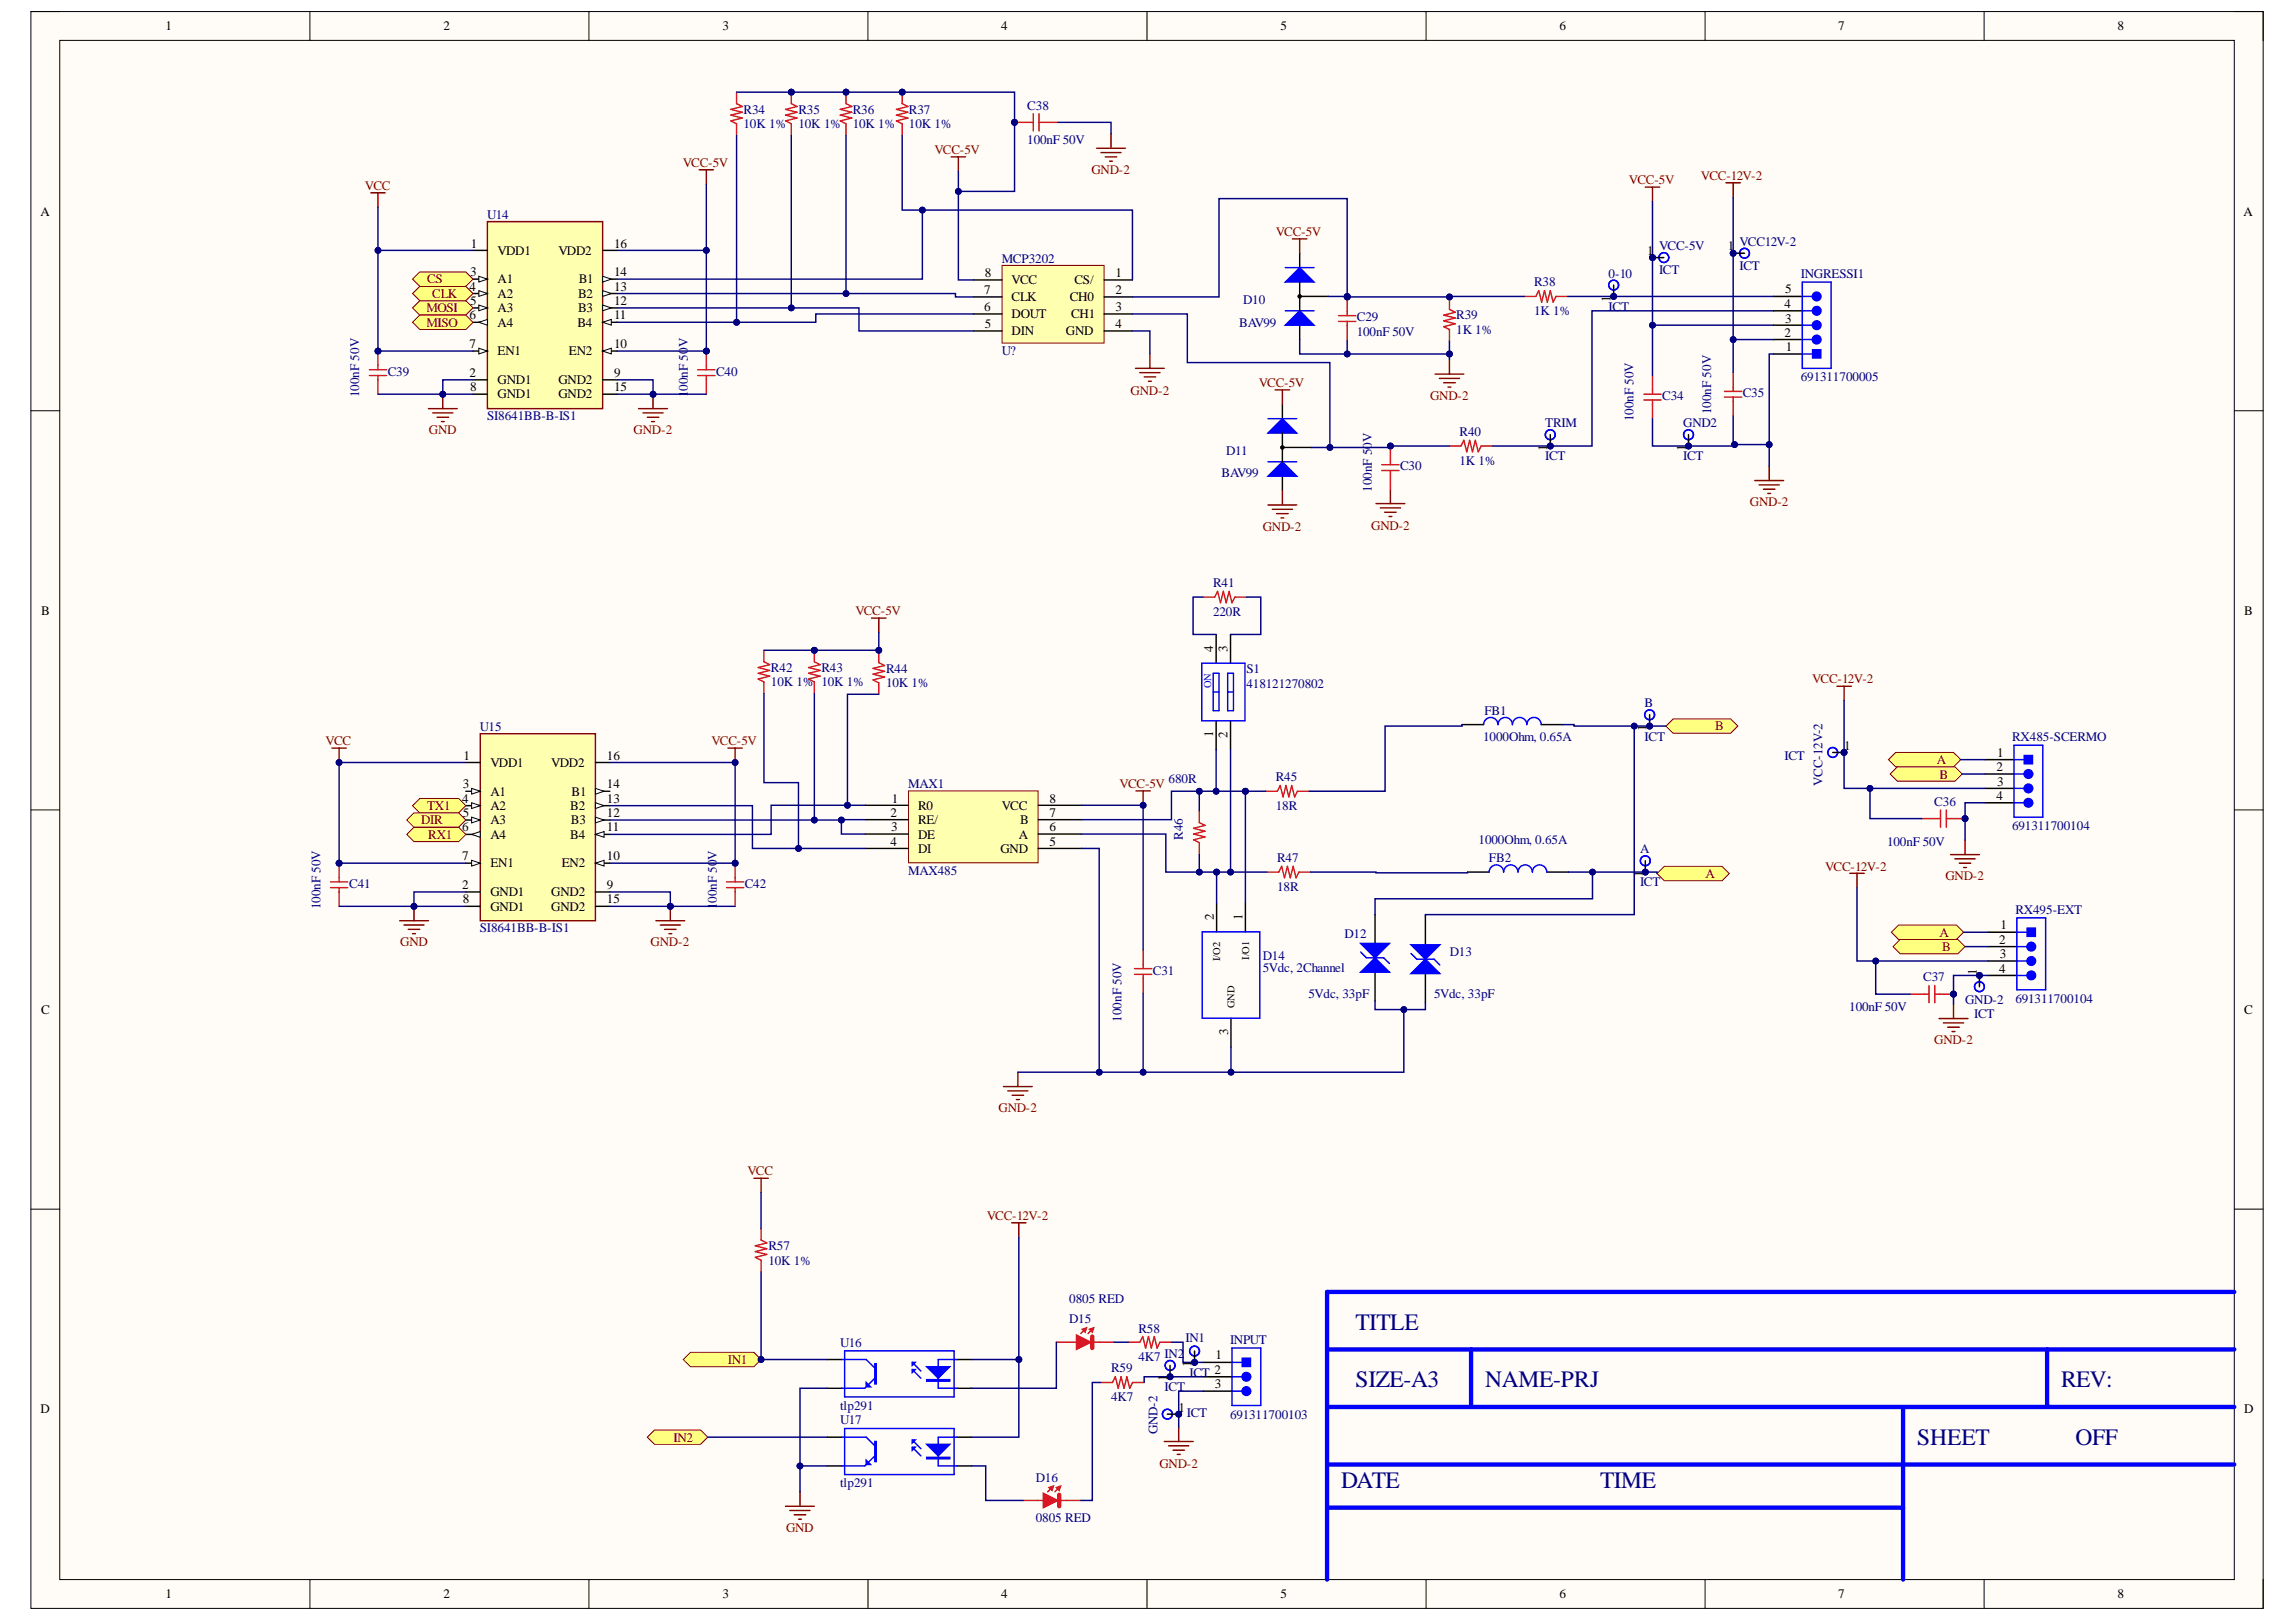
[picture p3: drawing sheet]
<svg xmlns="http://www.w3.org/2000/svg" width="297mm" height="210mm" viewBox="0 0 297 210" stroke-linecap="round" stroke-linejoin="round" font-family="sans-serif">
<defs><g id="words">
<g font-size="3" fill="#000080">
<text x="175.4" y="172.1">TITLE</text>
<text x="175.4" y="179.5">SIZE-A3</text>
<text x="192.1" y="179.5">NAME-PRJ</text>
<text x="266.7" y="179.5">REV:</text>
<text x="248" y="187">SHEET</text>
<text x="268.5" y="187">OFF</text>
<text x="173.5" y="192.6">DATE</text>
<text x="207" y="192.6">TIME</text>
</g>
<g font-size="1.7">
<text x="21.4" y="3.9">1</text>
<text x="57.4" y="3.9">2</text>
<text x="93.5" y="3.9">3</text>
<text x="129.5" y="3.9">4</text>
<text x="165.6" y="3.9">5</text>
<text x="201.8" y="3.9">6</text>
<text x="237.8" y="3.9">7</text>
<text x="273.9" y="3.9">8</text>
<text x="5.2" y="27.9">A</text>
<text x="290.3" y="27.9">A</text>
<text x="60.8" y="35.8">3</text>
<text x="60.9" y="32">1</text>
<text x="64.4" y="33">VDD1</text>
<text x="72.2" y="33">VDD2</text>
<text x="79.4" y="32">16</text>
<text x="79.4" y="35.8">14</text>
<text x="127.4" y="35.8">8</text>
<text x="144.3" y="35.8">1</text>
<text x="213.1" y="33">1</text>
<text x="223.5" y="32.4">1</text>
<text x="60.7" y="37.6">4</text>
<text x="60.7" y="41.3">6</text>
<text x="60.8" y="39.5">5</text>
<text x="64.4" y="36.7">A1</text>
<text x="64.4" y="38.5">A2</text>
<text x="64.4" y="40.4">A3</text>
<text x="74.8" y="38.5">B2</text>
<text x="74.8" y="40.4">B3</text>
<text x="74.9" y="36.7">B1</text>
<text x="79.4" y="37.6">13</text>
<text x="79.4" y="39.5">12</text>
<text x="79.4" y="41.3">11</text>
<text x="127.3" y="40.2">6</text>
<text x="127.3" y="38">7</text>
<text x="130.9" y="41.2">DOUT</text>
<text x="130.9" y="39">CLK</text>
<text x="130.9" y="36.8">VCC</text>
<text x="138.4" y="39">CH0</text>
<text x="138.6" y="41.2">CH1</text>
<text x="139" y="36.8">CS/</text>
<text x="144.3" y="38">2</text>
<text x="144.3" y="40.2">3</text>
<text x="208.4" y="39" transform="rotate(-90 208.4 39)">1</text>
<text x="230.9" y="39.9">4</text>
<text x="231" y="41.8">3</text>
<text x="231" y="38">5</text>
<text x="60.7" y="45.1">7</text>
<text x="64.4" y="46">EN1</text>
<text x="64.4" y="42.3">A4</text>
<text x="73.6" y="46">EN2</text>
<text x="74.7" y="42.3">B4</text>
<text x="79.4" y="45.1">10</text>
<text x="127.4" y="42.4">5</text>
<text x="130.9" y="43.4">DIN</text>
<text x="137.9" y="43.4">GND</text>
<text x="144.3" y="42.4">4</text>
<text x="230.9" y="43.6">2</text>
<text x="231" y="45.5">1</text>
<text x="60.7" y="48.8">2</text>
<text x="60.8" y="50.6">8</text>
<text x="64.4" y="49.7">GND1</text>
<text x="64.4" y="51.6">GND1</text>
<text x="72.2" y="49.7">GND2</text>
<text x="72.2" y="51.6">GND2</text>
<text x="79.4" y="48.8">9</text>
<text x="79.4" y="50.6">15</text>
<text x="200.2" y="58.4" transform="rotate(-90 200.2 58.4)">1</text>
<text x="218.1" y="58.4" transform="rotate(-90 218.1 58.4)">1</text>
<text x="5.3" y="79.5">B</text>
<text x="290.3" y="79.5">B</text>
<text x="156.9" y="84.4" transform="rotate(-90 156.9 84.4)">4</text>
<text x="158.8" y="84.4" transform="rotate(-90 158.8 84.4)">3</text>
<text x="156.9" y="95.4" transform="rotate(-90 156.9 95.4)">1</text>
<text x="158.8" y="95.5" transform="rotate(-90 158.8 95.5)">2</text>
<text x="213" y="94.6" transform="rotate(-90 213 94.6)">1</text>
<text x="60" y="98.3">1</text>
<text x="63.5" y="99.2">VDD1</text>
<text x="71.3" y="99.2">VDD2</text>
<text x="78.5" y="98.3">16</text>
<text x="238.6" y="97">1</text>
<text x="258.3" y="99.8">2</text>
<text x="258.4" y="98">1</text>
<text x="258.4" y="101.7">3</text>
<text x="59.8" y="103.9">4</text>
<text x="59.8" y="107.6">6</text>
<text x="59.9" y="102">3</text>
<text x="59.9" y="105.7">5</text>
<text x="63.5" y="103">A1</text>
<text x="63.5" y="104.8">A2</text>
<text x="63.5" y="106.7">A3</text>
<text x="73.8" y="104.8">B2</text>
<text x="73.9" y="106.7">B3</text>
<text x="73.9" y="103">B1</text>
<text x="78.5" y="102">14</text>
<text x="78.5" y="103.9">13</text>
<text x="78.5" y="105.7">12</text>
<text x="78.5" y="107.6">11</text>
<text x="115.2" y="105.7">2</text>
<text x="115.3" y="107.6">3</text>
<text x="115.4" y="103.9">1</text>
<text x="118.8" y="104.8">R0</text>
<text x="118.8" y="106.7">RE/</text>
<text x="129.6" y="104.8">VCC</text>
<text x="132" y="106.7">B</text>
<text x="135.8" y="107.6">6</text>
<text x="135.8" y="105.7">7</text>
<text x="135.8" y="103.9">8</text>
<text x="258.3" y="103.5">4</text>
<text x="59.8" y="111.3">7</text>
<text x="63.5" y="112.3">EN1</text>
<text x="63.5" y="108.5">A4</text>
<text x="72.7" y="112.3">EN2</text>
<text x="73.8" y="108.5">B4</text>
<text x="78.5" y="111.3">10</text>
<text x="115.2" y="109.5">4</text>
<text x="118.8" y="108.5">DE</text>
<text x="118.8" y="110.4">DI</text>
<text x="129.4" y="110.4">GND</text>
<text x="131.8" y="108.5">A</text>
<text x="135.8" y="109.5">5</text>
<text x="212.5" y="113.5" transform="rotate(-90 212.5 113.5)">1</text>
<text x="59.8" y="115">2</text>
<text x="59.9" y="116.9">8</text>
<text x="63.5" y="116">GND1</text>
<text x="63.5" y="117.8">GND1</text>
<text x="71.3" y="116">GND2</text>
<text x="71.3" y="117.8">GND2</text>
<text x="78.5" y="115">9</text>
<text x="78.5" y="116.9">15</text>
<text x="157" y="119.1" transform="rotate(-90 157 119.1)">2</text>
<text x="160.7" y="119.1" transform="rotate(-90 160.7 119.1)">1</text>
<text x="258.6" y="122.1">2</text>
<text x="258.6" y="125.9">4</text>
<text x="258.7" y="124">3</text>
<text x="258.8" y="120.3">1</text>
<text x="5.3" y="131.2">C</text>
<text x="255.7" y="126.2" transform="rotate(-90 255.7 126.2)">1</text>
<text x="290.3" y="131.2">C</text>
<text x="158.9" y="134" transform="rotate(-90 158.9 134)">3</text>
<text x="151" y="178.8" transform="rotate(-90 151 178.8)">1</text>
<text x="154.1" y="176.9" transform="rotate(-90 154.1 176.9)">1</text>
<text x="157.2" y="179.6">3</text>
<text x="157.3" y="175.9">1</text>
<text x="5.2" y="182.8">D</text>
<text x="152.4" y="182.7">1</text>
<text x="290.3" y="182.8">D</text>
<text x="21.4" y="206.8">1</text>
<text x="57.4" y="206.8">2</text>
<text x="93.5" y="206.8">3</text>
<text x="129.5" y="206.8">4</text>
<text x="165.6" y="206.8">5</text>
<text x="201.8" y="206.8">6</text>
<text x="237.8" y="206.8">7</text>
<text x="273.9" y="206.8">8</text>
</g>
<g font-size="1.7" fill="#000080">
<text x="96.2" y="14.7">R34</text>
<text x="96.2" y="16.6">10K 1%</text>
<text x="103.3" y="14.7">R35</text>
<text x="103.3" y="16.6">10K 1%</text>
<text x="110.3" y="14.7">R36</text>
<text x="110.3" y="16.6">10K 1%</text>
<text x="117.6" y="14.7">R37</text>
<text x="117.6" y="16.6">10K 1%</text>
<text x="132.9" y="14.2">C38</text>
<text x="132.9" y="18.6">100nF 50V</text>
<text x="63" y="28.3">U14</text>
<text x="129.6" y="34">MCP3202</text>
<text x="208.1" y="35.9">0-10</text>
<text x="214.6" y="32.4">VCC-5V</text>
<text x="214.6" y="35.5">ICT</text>
<text x="225" y="31.8">VCC12V-2</text>
<text x="225" y="34.9">ICT</text>
<text x="233" y="35.9">INGRESSI1</text>
<text x="160.8" y="39.3">D10</text>
<text x="175.5" y="41.6">C29</text>
<text x="188.4" y="41.3">R39</text>
<text x="198.5" y="37">R38</text>
<text x="198.5" y="40.8">1K 1%</text>
<text x="208.1" y="40.2">ICT</text>
<text x="89" y="45" transform="rotate(-90 89 45)">V</text>
<text x="129.6" y="45.9">U?</text>
<text x="160.3" y="42.3">BAV99</text>
<text x="175.5" y="43.4">100nF 50V</text>
<text x="188.4" y="43.2">1K 1%</text>
<text x="46.4" y="51.4" transform="rotate(-90 46.4 51.4)">100nF 50V</text>
<text x="50.2" y="48.6">C39</text>
<text x="89" y="51.4" transform="rotate(-90 89 51.4)">1</text>
<text x="89" y="50.5" transform="rotate(-90 89 50.5)">00nF 50</text>
<text x="92.6" y="48.6">C40</text>
<text x="215.1" y="51.7">C34</text>
<text x="221.4" y="53.6" transform="rotate(-90 221.4 53.6)">100nF 50V</text>
<text x="225.5" y="51.4">C35</text>
<text x="233" y="49.4">691311700005</text>
<text x="63" y="54.3">SI8641BB-B-IS1</text>
<text x="158.6" y="58.8">D11</text>
<text x="188.8" y="56.5">R40</text>
<text x="199.9" y="55.3">TRIM</text>
<text x="199.9" y="59.6">ICT</text>
<text x="211.3" y="54.5" transform="rotate(-90 211.3 54.5)">100nF 50V</text>
<text x="217.8" y="55.3">GND2</text>
<text x="217.8" y="59.6">ICT</text>
<text x="158" y="61.8">BAV99</text>
<text x="177.5" y="63.6" transform="rotate(-90 177.5 63.6)">100nF 50V</text>
<text x="181.1" y="60.9">C30</text>
<text x="188.8" y="60.2">1K 1%</text>
<text x="156.9" y="76">R41</text>
<text x="156.9" y="79.7">220R</text>
<text x="99.7" y="87">R42</text>
<text x="99.7" y="88.8">10K 1% 10K 1%</text>
<text x="106.3" y="87">R43</text>
<text x="114.6" y="87.1">R44</text>
<text x="114.6" y="88.9">10K 1%</text>
<text x="161.2" y="87.1">S1</text>
<text x="161.2" y="89">418121270802</text>
<text x="62.1" y="94.6">U15</text>
<text x="191.9" y="95.9">1000Ohm, 0.65A</text>
<text x="192" y="92.5">FB1</text>
<text x="212.8" y="91.5">B</text>
<text x="212.8" y="95.9">ICT</text>
<text x="260.3" y="95.9">RX485-SCERMO</text>
<text x="151.2" y="101.3">680R</text>
<text x="165.1" y="101.1">R45</text>
<text x="230.9" y="98.3">ICT</text>
<text x="235.8" y="101.7" transform="rotate(-90 235.8 101.7)">VCC-12V-2</text>
<text x="117.5" y="102">MAX1</text>
<text x="165.1" y="104.8">18R</text>
<text x="250.2" y="104.3">C36</text>
<text x="260.3" y="107.4">691311700104</text>
<text x="92.7" y="111.2" transform="rotate(-90 92.7 111.2)">V</text>
<text x="117.5" y="113.2">MAX485</text>
<text x="153" y="108.7" transform="rotate(-90 153 108.7)">R46</text>
<text x="165.2" y="111.6">R47</text>
<text x="191.3" y="109.2">1000Ohm, 0.65A</text>
<text x="192.6" y="111.6">FB2</text>
<text x="212.2" y="110.4">A</text>
<text x="244.2" y="109.5">100nF 50V</text>
<text x="41.5" y="117.7" transform="rotate(-90 41.5 117.7)">100nF 50V</text>
<text x="45.2" y="114.9">C41</text>
<text x="92.7" y="117.7" transform="rotate(-90 92.7 117.7)">1</text>
<text x="92.7" y="116.8" transform="rotate(-90 92.7 116.8)">00nF 50</text>
<text x="96.4" y="114.9">C42</text>
<text x="165.2" y="115.3">18R</text>
<text x="212.2" y="114.7">ICT</text>
<text x="260.7" y="118.3">RX495-EXT</text>
<text x="62.1" y="120.6">SI8641BB-B-IS1</text>
<text x="163.4" y="124.2">D14</text>
<text x="163.4" y="125.8">5Vdc, 2Channel</text>
<text x="173.9" y="121.4">D12</text>
<text x="187.6" y="123.7">D13</text>
<text x="149.2" y="126.1">C31</text>
<text x="169.3" y="129.2">5Vdc, 33pF</text>
<text x="185.5" y="129.2">5Vdc, 33pF</text>
<text x="239.2" y="130.8">100nF 50V</text>
<text x="248.8" y="127">C37</text>
<text x="254.2" y="129.9">GND-2</text>
<text x="255.4" y="131.7">ICT</text>
<text x="260.7" y="129.8">691311700104</text>
<text x="145.1" y="132.2" transform="rotate(-90 145.1 132.2)">100nF 50V</text>
<text x="99.4" y="161.8">R57</text>
<text x="99.4" y="163.6">10K 1%</text>
<text x="138.3" y="171.3">D15</text>
<text x="138.3" y="168.6">0805 RED</text>
<text x="147.3" y="172.4">R58</text>
<text x="153.4" y="173.7">IN1</text>
<text x="159.1" y="173.9">INPUT</text>
<text x="108.7" y="174.3">U16</text>
<text x="143.7" y="177.6">R59</text>
<text x="147.3" y="176.2">4K7 IN2</text>
<text x="153.9" y="178.2">ICT 2</text>
<text x="108.7" y="182.4">tlp291</text>
<text x="108.7" y="184.3">U17</text>
<text x="143.7" y="181.3">4K7</text>
<text x="149.7" y="185.6" transform="rotate(-90 149.7 185.6)">GND-2</text>
<text x="150.7" y="180">ICT</text>
<text x="153.5" y="183.3">ICT</text>
<text x="159.1" y="183.6">691311700103</text>
<text x="134" y="191.8">D16</text>
<text x="108.7" y="192.5">tlp291</text>
<text x="134" y="197">0805 RED</text>
</g>
<g font-size="1.7" fill="#800000">
<text x="88.3" y="21.6">VCC-5V</text>
<text x="120.9" y="19.9">VCC-5V</text>
<text x="141.2" y="22.6">GND-2</text>
<text x="210.7" y="23.8">VCC-5V</text>
<text x="220" y="23.3">VCC-12V-2</text>
<text x="47.2" y="24.6">VCC</text>
<text x="165.1" y="30.5">VCC-5V</text>
<text x="55.2" y="40.4">MOSI</text>
<text x="55.2" y="36.7">CS</text>
<text x="55.9" y="38.5">CLK</text>
<text x="55.2" y="42.3">MISO</text>
<text x="146.3" y="51.1">GND-2</text>
<text x="162.9" y="50.1">VCC-5V</text>
<text x="185" y="51.7">GND-2</text>
<text x="55.5" y="56.2">GND</text>
<text x="82" y="56.2">GND-2</text>
<text x="226.4" y="65.5">GND-2</text>
<text x="163.4" y="68.7">GND-2</text>
<text x="177.4" y="68.6">GND-2</text>
<text x="110.7" y="79.6">VCC-5V</text>
<text x="234.4" y="88.4">VCC-12V-2</text>
<text x="221.9" y="94.5">B</text>
<text x="42.1" y="96.4">VCC</text>
<text x="92" y="96.4">VCC-5V</text>
<text x="250.6" y="98.9">A</text>
<text x="250.9" y="100.8">B</text>
<text x="54.5" y="106.7">DIR</text>
<text x="55.2" y="104.8">TX1</text>
<text x="144.8" y="102">VCC-5V</text>
<text x="55.4" y="108.5">RX1</text>
<text x="220.6" y="113.6">A</text>
<text x="236.1" y="112.7">VCC-12V-2</text>
<text x="251.7" y="113.9">GND-2</text>
<text x="51.8" y="122.5">GND</text>
<text x="84.2" y="122.5">GND-2</text>
<text x="250.9" y="121.2">A</text>
<text x="251.3" y="123.1">B</text>
<text x="250.2" y="135.2">GND-2</text>
<text x="129.2" y="144">GND-2</text>
<text x="96.7" y="152.1">VCC</text>
<text x="127.7" y="157.9">VCC-12V-2</text>
<text x="94.2" y="176.5">IN1</text>
<text x="87.1" y="186.6">IN2</text>
<text x="150" y="189.9">GND-2</text>
<text x="101.7" y="198.3">GND</text>
</g>
<text font-size="1.4" fill="#0000bf" x="156.7" y="89" transform="rotate(-90 156.7 89)">ON</text>
<g font-size="1.4">
<text x="157.9" y="124.3" transform="rotate(-90 157.9 124.3)">I/O2</text>
<text x="161.6" y="124.2" transform="rotate(-90 161.6 124.2)">I/O1</text>
<text x="159.7" y="130.4" transform="rotate(-90 159.7 130.4)">GND</text>
</g>
</g></defs>
<path d="M4 1.5h288.8v206.6h-288.8z" fill-rule="evenodd" fill="#fffcf8"/>
<path d="M4 1.5h288.8v206.6h-288.8z" fill="none" stroke="#000" stroke-width=".13"/>
<path d="M7.7 5.2h281.4v199.2h-281.4z" fill-rule="evenodd" fill="#fffcf8"/>
<g fill="none" stroke="#000" stroke-width=".13">
<path d="M4 1.5h3.7M7.7 5.2h281.4v199.2h-281.4zM40.1 1.5v3.7M76.2 1.5v3.7M112.3 1.5v3.7M148.4 1.5v3.7M184.5 1.5v3.7M220.6 1.5v3.7M256.7 1.5v3.7M289.1 1.5h3.7v3.7M4 53.2h3.7M289.1 53.2h3.7"/>
<path d="M4 104.8h3.7M289.1 104.8h3.7M4 156.5h3.7M289.1 156.5h3.7M40.1 204.4v3.7M76.2 204.4v3.7M112.3 204.4v3.7M148.4 204.4v3.7M184.5 204.4v3.7M220.6 204.4v3.7M256.7 204.4v3.7M292.8 204.4v3.7"/>
</g>
<path d="M171.7 174.6h117.4M190.3 174.6v7.5M264.8 174.6v7.5M289.1 167.2h-117.4v37.2M171.7 189.5h117.4M171.7 182.1h117.4M171.7 195.1h74.5M246.2 182.1v22.3" fill="none" stroke="#00f" stroke-width=".56"/>
<path d="M63.1 28.7h14.9v24.2h-14.9z" fill-rule="evenodd" fill="#ffffb0"/>
<path d="M63.1 28.7h14.9v24.2h-14.9z" fill="none" stroke="#800000" stroke-width=".19"/>
<path d="M61.2 45.4h1.9" fill="none" stroke="#000" stroke-width=".19"/>
<path d="M61.9 45.1l1.2 .3-1.2 .4z" fill="#f8fcff"/>
<path d="M61.9 45.1l1.2 .3-1.2 .4z" fill="none" stroke="#000" stroke-width=".13"/>
<path d="M78 45.4h1.8" fill="none" stroke="#000" stroke-width=".19"/>
<path d="M78 45.4l1.1-.3v.7z" fill="#f8fcff"/>
<path d="M78 45.4l1.1-.3v.7z" fill="none" stroke="#000" stroke-width=".13"/>
<path d="M61.2 36.1h1.9" fill="none" stroke="#000" stroke-width=".19"/>
<path d="M61.9 35.8l1.2 .3-1.2 .4z" fill="#f8fcff"/>
<path d="M61.9 35.8l1.2 .3-1.2 .4z" fill="none" stroke="#000" stroke-width=".13"/>
<path d="M61.2 38h1.9" fill="none" stroke="#000" stroke-width=".19"/>
<path d="M61.9 37.6l1.2 .4-1.2 .4z" fill="#f8fcff"/>
<path d="M61.9 37.6l1.2 .4-1.2 .4z" fill="none" stroke="#000" stroke-width=".13"/>
<path d="M61.2 39.8h1.9" fill="none" stroke="#000" stroke-width=".19"/>
<path d="M61.9 39.5l1.2 .3-1.2 .4z" fill="#f8fcff"/>
<path d="M61.9 39.5l1.2 .3-1.2 .4z" fill="none" stroke="#000" stroke-width=".13"/>
<path d="M61.2 41.7h1.9" fill="none" stroke="#000" stroke-width=".19"/>
<path d="M61.9 41.7l1.2-.4v.8z" fill="#f8fcff"/>
<path d="M61.9 41.7l1.2-.4v.8z" fill="none" stroke="#000" stroke-width=".13"/>
<path d="M61.2 32.4h1.9M78 32.4h1.8M78 36.1h1.8" fill="none" stroke="#000" stroke-width=".19"/>
<path d="M78 35.8l1.1 .3-1.1 .4z" fill="#f8fcff"/>
<path d="M78 35.8l1.1 .3-1.1 .4z" fill="none" stroke="#000" stroke-width=".13"/>
<path d="M78 38h1.8" fill="none" stroke="#000" stroke-width=".19"/>
<path d="M78 37.6l1.1 .4-1.1 .4z" fill="#f8fcff"/>
<path d="M78 37.6l1.1 .4-1.1 .4z" fill="none" stroke="#000" stroke-width=".13"/>
<path d="M78 39.8h1.8" fill="none" stroke="#000" stroke-width=".19"/>
<path d="M78 39.5l1.1 .3-1.1 .4z" fill="#f8fcff"/>
<path d="M78 39.5l1.1 .3-1.1 .4z" fill="none" stroke="#000" stroke-width=".13"/>
<path d="M78 41.7h1.8" fill="none" stroke="#000" stroke-width=".19"/>
<path d="M78 41.7l1.1-.4v.8z" fill="#f8fcff"/>
<path d="M78 41.7l1.1-.4v.8z" fill="none" stroke="#000" stroke-width=".13"/>
<path d="M61.2 49.2h1.9M61.2 51h1.9M78 49.2h1.8M78 51h1.8" fill="none" stroke="#000" stroke-width=".19"/>
<path d="M62.1 95h14.9v24.2h-14.9z" fill-rule="evenodd" fill="#ffffb0"/>
<path d="M62.1 95h14.9v24.2h-14.9z" fill="none" stroke="#800000" stroke-width=".19"/>
<path d="M60.3 111.7h1.8" fill="none" stroke="#000" stroke-width=".19"/>
<path d="M61 111.3l1.1 .4-1.1 .4z" fill="#f8fcff"/>
<path d="M61 111.3l1.1 .4-1.1 .4z" fill="none" stroke="#000" stroke-width=".13"/>
<path d="M77 111.7h1.9" fill="none" stroke="#000" stroke-width=".19"/>
<path d="M77 111.7l1.1-.4v.8z" fill="#f8fcff"/>
<path d="M77 111.7l1.1-.4v.8z" fill="none" stroke="#000" stroke-width=".13"/>
<path d="M60.3 102.4h1.8" fill="none" stroke="#000" stroke-width=".19"/>
<path d="M61 102l1.1 .4-1.1 .4z" fill="#f8fcff"/>
<path d="M61 102l1.1 .4-1.1 .4z" fill="none" stroke="#000" stroke-width=".13"/>
<path d="M60.3 104.3h1.8" fill="none" stroke="#000" stroke-width=".19"/>
<path d="M61 103.9l1.1 .4-1.1 .3z" fill="#f8fcff"/>
<path d="M61 103.9l1.1 .4-1.1 .3z" fill="none" stroke="#000" stroke-width=".13"/>
<path d="M60.3 106.1h1.8" fill="none" stroke="#000" stroke-width=".19"/>
<path d="M61 105.7l1.1 .4-1.1 .4z" fill="#f8fcff"/>
<path d="M61 105.7l1.1 .4-1.1 .4z" fill="none" stroke="#000" stroke-width=".13"/>
<path d="M60.3 108h1.8" fill="none" stroke="#000" stroke-width=".19"/>
<path d="M61 108l1.1-.4v.8z" fill="#f8fcff"/>
<path d="M61 108l1.1-.4v.8z" fill="none" stroke="#000" stroke-width=".13"/>
<path d="M60.3 98.7h1.8M77 98.7h1.9M77 102.4h1.9" fill="none" stroke="#000" stroke-width=".19"/>
<path d="M77 102l1.1 .4-1.1 .4z" fill="#f8fcff"/>
<path d="M77 102l1.1 .4-1.1 .4z" fill="none" stroke="#000" stroke-width=".13"/>
<path d="M77 104.3h1.9" fill="none" stroke="#000" stroke-width=".19"/>
<path d="M77 103.9l1.1 .4-1.1 .3z" fill="#f8fcff"/>
<path d="M77 103.9l1.1 .4-1.1 .3z" fill="none" stroke="#000" stroke-width=".13"/>
<path d="M77 106.1h1.9" fill="none" stroke="#000" stroke-width=".19"/>
<path d="M77 105.7l1.1 .4-1.1 .4z" fill="#f8fcff"/>
<path d="M77 105.7l1.1 .4-1.1 .4z" fill="none" stroke="#000" stroke-width=".13"/>
<path d="M77 108h1.9" fill="none" stroke="#000" stroke-width=".19"/>
<path d="M77 108l1.1-.4v.8z" fill="#f8fcff"/>
<path d="M77 108l1.1-.4v.8z" fill="none" stroke="#000" stroke-width=".13"/>
<path d="M60.3 115.4h1.8M60.3 117.3h1.8M77 115.4h1.9M77 117.3h1.9" fill="none" stroke="#000" stroke-width=".19"/>
<path d="M53.4 39.8l.9-.9h6l.9 .9-.9 1h-6z" fill-rule="evenodd" fill="#ffff80"/>
<path d="M53.4 39.8l.9-.9h6l.9 .9-.9 1h-6z" fill="none" stroke="#800000" stroke-width=".13"/>
<path d="M53.4 41.7l.9-.9h6l.9 .9-.9 .9h-6z" fill-rule="evenodd" fill="#ffff80"/>
<path d="M53.4 41.7l.9-.9h6l.9 .9-.9 .9h-6z" fill="none" stroke="#800000" stroke-width=".13"/>
<path d="M54.3 37.1h6l.9 .9-.9 .9h-6l-.9-.9z" fill-rule="evenodd" fill="#ffff80"/>
<path d="M54.3 37.1h6l.9 .9-.9 .9h-6l-.9-.9z" fill="none" stroke="#800000" stroke-width=".13"/>
<path d="M53.4 36.1l.9-.9h6l.9 .9-.9 1h-6z" fill-rule="evenodd" fill="#ffff80"/>
<path d="M53.4 36.1l.9-.9h6l.9 .9-.9 1h-6z" fill="none" stroke="#800000" stroke-width=".13"/>
<path d="M52.6 108l1-1h5.7l1 1-1 .9h-5.7z" fill-rule="evenodd" fill="#ffff80"/>
<path d="M52.6 108l1-1h5.7l1 1-1 .9h-5.7z" fill="none" stroke="#800000" stroke-width=".13"/>
<path d="M53.4 104.3l.9-1h5l1 1-1 .9h-5z" fill-rule="evenodd" fill="#ffff80"/>
<path d="M53.4 104.3l.9-1h5l1 1-1 .9h-5z" fill="none" stroke="#800000" stroke-width=".13"/>
<path d="M52.6 106.1l1-.9h5.7l1 .9-1 .9h-5.7z" fill-rule="evenodd" fill="#ffff80"/>
<path d="M52.6 106.1l1-.9h5.7l1 .9-1 .9h-5.7z" fill="none" stroke="#800000" stroke-width=".13"/>
<path d="M55.4 52.9h3.7M56 53.4h2.6M56.5 54h1.5M57.1 54.6h.4M57.3 51v1.9" fill="none" stroke="#800000" stroke-width=".19"/>
<circle cx="57.3" cy="51" r=".37" fill="#000080"/>
<circle cx="57.3" cy="51" r=".37" fill="none" stroke="#000080" stroke-width=".13"/>
<path d="M48 25h1.8M48.9 25v1.8M90.4 22h1.9M91.4 22v1.8M82.6 52.9h3.8M83.2 53.4h2.6M83.7 54h1.5M84.3 54.6h.4M84.5 51v1.9" fill="none" stroke="#800000" stroke-width=".19"/>
<circle cx="84.5" cy="51" r=".37" fill="#000080"/>
<circle cx="84.5" cy="51" r=".37" fill="none" stroke="#000080" stroke-width=".13"/>
<path d="M51.7 119.2h3.7M52.3 119.7h2.6M53.6 117.3v1.9M52.8 120.3h1.5M53.4 120.8h.3" fill="none" stroke="#800000" stroke-width=".19"/>
<circle cx="53.6" cy="117.3" r=".37" fill="#000080"/>
<circle cx="53.6" cy="117.3" r=".37" fill="none" stroke="#000080" stroke-width=".13"/>
<path d="M42.9 96.8h1.9M43.9 96.8v1.9" fill="none" stroke="#800000" stroke-width=".19"/>
<circle cx="43.9" cy="98.7" r=".37" fill="#000080"/>
<circle cx="43.9" cy="98.7" r=".37" fill="none" stroke="#000080" stroke-width=".13"/>
<path d="M84.9 119.2h3.7M85.4 119.7h2.6M86.7 117.3v1.9M86 120.3h1.5M86.5 120.8h.4" fill="none" stroke="#800000" stroke-width=".19"/>
<circle cx="86.7" cy="117.3" r=".37" fill="#000080"/>
<circle cx="86.7" cy="117.3" r=".37" fill="none" stroke="#000080" stroke-width=".13"/>
<path d="M94.2 96.8h1.8M95.1 96.8v1.9" fill="none" stroke="#800000" stroke-width=".19"/>
<circle cx="95.1" cy="98.7" r=".37" fill="#000080"/>
<circle cx="95.1" cy="98.7" r=".37" fill="none" stroke="#000080" stroke-width=".13"/>
<path d="M129.6 34.3h13.2v10.1h-13.2z" fill-rule="evenodd" fill="#ffffb0"/>
<path d="M129.6 34.3h13.2v10.1h-13.2z" fill="none" stroke="#800000" stroke-width=".13"/>
<path d="M126 36.2h3.6M126 38.4h3.6M142.8 36.2h3.7M142.8 38.4h3.7M126 40.6h3.6M126 42.8h3.6M142.8 40.6h3.7M142.8 42.8h3.7" fill="none" stroke="#000" stroke-width=".19"/>
<path d="M123.1 20.3h1.8M124 20.3v1.9M146.9 47.7h3.7M147.5 48.2h2.6M148 48.8h1.5M148.6 49.3h.3M148.8 45.8v1.9" fill="none" stroke="#800000" stroke-width=".19"/>
<path d="M117.5 102.4h16.8v9.3h-16.8z" fill-rule="evenodd" fill="#ffffb0"/>
<path d="M117.5 102.4h16.8v9.3h-16.8z" fill="none" stroke="#800000" stroke-width=".13"/>
<path d="M189.1 93.8h2.8M199.4 93.8h2.8M111.9 104.2h5.6M111.9 106.1h5.6M111.9 107.9h5.6M111.9 109.8h5.6M134.3 104.2h5.6M134.3 106.1h5.6M134.3 107.9h5.6M134.3 109.8h5.6M189.9 112.9h2.8M200.1 112.9h2.8" fill="none" stroke="#000" stroke-width=".19"/>
<path d="M191.9 93.8a.93 .93 0 0 1 1-1 .93 .93 0 0 1 .9 1 .94 .94 0 0 1 .9-1 .94 .94 0 0 1 1 1 .93 .93 0 0 1 .9-1 .93 .93 0 0 1 .9 1 .93 .93 0 0 1 1-1 .93 .93 0 0 1 .9 1M192.7 112.9a.94 .94 0 0 1 .9-1 .94 .94 0 0 1 .9 1 .93 .93 0 0 1 1-1 .93 .93 0 0 1 .9 1 .93 .93 0 0 1 .9-1 .93 .93 0 0 1 .9 1 .93 .93 0 0 1 1-1 .93 .93 0 0 1 .9 1" fill="none" stroke="#00f" stroke-width=".19"/>
<path d="M214.4 113l.9-.9h7.5l.9 .9-.9 1h-7.5z" fill-rule="evenodd" fill="#ffff80"/>
<path d="M214.4 113l.9-.9h7.5l.9 .9-.9 1h-7.5z" fill="none" stroke="#800000" stroke-width=".13"/>
<path d="M215.5 94l1-1h7.4l.9 1-.9 .9h-7.4z" fill-rule="evenodd" fill="#ffff80"/>
<path d="M215.5 94l1-1h7.4l.9 1-.9 .9h-7.4z" fill="none" stroke="#800000" stroke-width=".13"/>
<path d="M177.9 118.4v3.7M177.9 125.8v3.7" fill="none" stroke="#000" stroke-width=".19"/>
<path d="M176 125.8l1.9-1.8 1.9 1.8z" fill="#00f"/>
<path d="M176 125.8l1.9-1.8 1.9 1.8z" fill="none" stroke="#00f" stroke-width=".19"/>
<path d="M176 122.1h3.8l-1.9 1.9z" fill="#00f"/>
<path d="M176 122.1h3.8l-1.9 1.9zM176 123.2l.8 .8h2.2l.8 .7" fill="none" stroke="#00f" stroke-width=".19"/>
<path d="M184.4 118.6v3.7M184.4 126v3.7" fill="none" stroke="#000" stroke-width=".19"/>
<path d="M182.5 126l1.9-1.9 1.9 1.9z" fill="#00f"/>
<path d="M182.5 126l1.9-1.9 1.9 1.9z" fill="none" stroke="#00f" stroke-width=".19"/>
<path d="M182.5 122.3h3.8l-1.9 1.8z" fill="#00f"/>
<path d="M155.5 85.8h5.6v7.5h-5.6zM157 87.1h.7v4.9h-.7zM157 89.6h.7M158.8 87.1h.8v4.9h-.8zM158.8 89.6h.8M155.5 120.6h7.5v11.2h-7.5zM182.5 122.3h3.8l-1.9 1.8zM182.5 123.4l.8 .7h2.2l.8 .8" fill="none" stroke="#00f" stroke-width=".19"/>
<path d="M157.3 82.1v3.7M157.3 93.3v3.7M159.2 82.1v3.7M159.2 93.3v3.7M157.4 116.9v3.7M161.1 116.9v3.7M159.3 131.8v3.7" fill="none" stroke="#000" stroke-width=".19"/>
<path d="M155.7 77.3h1.5l.3-.8 .4 1.5 .4-1.5 .3 1.5 .4-1.5 .4 1.5 .4-.7h1.4M113.7 84.3v1.5l.7 .3-1.5 .4 1.5 .4-1.5 .3 1.5 .4-1.5 .4 .8 .4v1.4M155.2 105v1.4l.7 .4-1.5 .4 1.5 .4-1.5 .3 1.5 .4-1.5 .4 .8 .4v1.4M163.8 102.4h1.5l.3-.8 .4 1.5 .4-1.5 .3 1.5 .4-1.5 .4 1.5 .4-.7h1.4M163.9 112.9h1.5l.4-.8 .4 1.5 .4-1.5 .3 1.5 .4-1.5 .4 1.5 .3-.7h1.5" fill="none" stroke="#ee0e22" stroke-width=".19"/>
<path d="M112.8 80h1.8M113.7 80v1.8" fill="none" stroke="#800000" stroke-width=".19"/>
<circle cx="105.4" cy="84.2" r=".37" fill="#000080"/>
<circle cx="105.4" cy="84.2" r=".37" fill="none" stroke="#000080" stroke-width=".13"/>
<path d="M105.4 84.2v1.4" fill="none" stroke="#ee0e22" stroke-width=".19"/>
<circle cx="105.4" cy="84.2" r=".37" fill="#000080"/>
<circle cx="105.4" cy="84.2" r=".37" fill="none" stroke="#000080" stroke-width=".13"/>
<path d="M98.8 84.2v1.4l.8 .4-1.5 .4 1.5 .4-1.5 .3 1.5 .4-1.5 .4 .7 .3v1.5M105.4 85.6l.7 .4-1.5 .4 1.5 .4-1.5 .3 1.5 .4-1.5 .4 .8 .3v1.5" fill="none" stroke="#ee0e22" stroke-width=".19"/>
<path d="M147 102.4h1.8M147.9 102.4v1.8" fill="none" stroke="#800000" stroke-width=".19"/>
<circle cx="147.9" cy="104.2" r=".37" fill="#000080"/>
<circle cx="147.9" cy="104.2" r=".37" fill="none" stroke="#000080" stroke-width=".13"/>
<g fill="none" stroke="#800000" stroke-width=".19">
<path d="M185.7 48.4h3.7M186.2 49h2.6M186.8 49.5h1.5M187.3 50.1h.4M187.5 46.6v1.8M178 65.2h3.7M178.6 65.7h2.6M179.1 66.3h1.5M179.7 66.8h.4M179.9 63.3v1.9M131.7 138.8v1.8M129.8 140.6h3.7"/>
<path d="M130.4 141.2h2.6M130.9 141.7h1.5M131.5 142.3h.4"/>
</g>
<path d="M187.5 38.5v1.5l.8 .4-1.5 .4 1.5 .4-1.5 .3 1.5 .4-1.5 .4 .7 .3v1.5M197.2 38.4h1.5l.4-.8 .3 1.5 .4-1.5 .4 1.5 .4-1.5 .3 1.5 .4-.7h1.5M187.5 57.7h1.5l.4-.7 .4 1.5 .3-1.5 .4 1.5 .4-1.5 .3 1.5 .4-.8h1.5" fill="none" stroke="#ee0e22" stroke-width=".19"/>
<path d="M165.9 57.9h3.7M165.9 52.3v1.9" fill="none" stroke="#000" stroke-width=".19"/>
<path d="M164 56l1.9-1.8 1.9 1.8z" fill="#00f"/>
<path d="M164 56l1.9-1.8 1.9 1.8zM164 54.2h3.8" fill="none" stroke="#00f" stroke-width=".19"/>
<path d="M165.9 61.6v1.9" fill="none" stroke="#000" stroke-width=".19"/>
<path d="M164 61.6l1.9-1.8 1.9 1.8z" fill="#00f"/>
<path d="M164 59.8h3.8M164 61.6l1.9-1.8 1.9 1.8z" fill="none" stroke="#00f" stroke-width=".19"/>
<g fill="none" stroke="#000" stroke-width=".19">
<path d="M168.1 38.4h3.8M168.1 32.8v1.8M165.9 56v3.8"/>
<circle cx="165.9" cy="57.9" r=".18"/>
</g>
<path d="M165 50.5h1.8M165.9 50.5v1.8M164 65.3h3.8M164.6 65.9h2.6M165.2 66.5h1.5M165.7 67h.4M165.9 63.5v1.8" fill="none" stroke="#800000" stroke-width=".19"/>
<path d="M166.3 36.5l1.8-1.9 1.9 1.9z" fill="#00f"/>
<path d="M166.3 36.5l1.8-1.9 1.9 1.9zM166.3 34.6h3.7" fill="none" stroke="#00f" stroke-width=".19"/>
<path d="M168.1 42.1v1.8" fill="none" stroke="#000" stroke-width=".19"/>
<path d="M166.3 42.1l1.8-1.9 1.9 1.9z" fill="#00f"/>
<path d="M166.3 42.1l1.8-1.9 1.9 1.9zM166.3 40.2h3.7" fill="none" stroke="#00f" stroke-width=".19"/>
<g fill="none" stroke="#000" stroke-width=".19">
<path d="M168.1 36.5v3.7"/>
<circle cx="168.1" cy="38.4" r=".18"/>
</g>
<path d="M167.2 30.9h1.9M168.1 30.9v1.9" fill="none" stroke="#800000" stroke-width=".19"/>
<path d="M95.3 11.9v1.5l.7 .4-1.5 .4 1.5 .3-1.5 .4 1.5 .4-1.5 .3 .8 .4v1.5" fill="none" stroke="#ee0e22" stroke-width=".19"/>
<circle cx="102.4" cy="11.9" r=".37" fill="#000080"/>
<circle cx="102.4" cy="11.9" r=".37" fill="none" stroke="#000080" stroke-width=".13"/>
<path d="M102.4 11.9v1.5" fill="none" stroke="#ee0e22" stroke-width=".19"/>
<circle cx="102.4" cy="11.9" r=".37" fill="#000080"/>
<circle cx="102.4" cy="11.9" r=".37" fill="none" stroke="#000080" stroke-width=".13"/>
<path d="M102.4 13.4l.7 .4-1.5 .4 1.5 .3-1.5 .4 1.5 .4-1.5 .3 .8 .4v1.5" fill="none" stroke="#ee0e22" stroke-width=".19"/>
<circle cx="109.5" cy="11.9" r=".37" fill="#000080"/>
<circle cx="109.5" cy="11.9" r=".37" fill="none" stroke="#000080" stroke-width=".13"/>
<path d="M109.5 11.9v1.5" fill="none" stroke="#ee0e22" stroke-width=".19"/>
<circle cx="109.5" cy="11.9" r=".37" fill="#000080"/>
<circle cx="109.5" cy="11.9" r=".37" fill="none" stroke="#000080" stroke-width=".13"/>
<path d="M109.5 13.4l.7 .4-1.5 .4 1.5 .3-1.5 .4 1.5 .4-1.5 .3 .8 .4v1.5" fill="none" stroke="#ee0e22" stroke-width=".19"/>
<circle cx="116.7" cy="11.9" r=".37" fill="#000080"/>
<circle cx="116.7" cy="11.9" r=".37" fill="none" stroke="#000080" stroke-width=".13"/>
<path d="M116.7 11.9v1.5" fill="none" stroke="#ee0e22" stroke-width=".19"/>
<circle cx="116.7" cy="11.9" r=".37" fill="#000080"/>
<circle cx="116.7" cy="11.9" r=".37" fill="none" stroke="#000080" stroke-width=".13"/>
<path d="M116.7 13.4l.8 .4-1.5 .4 1.5 .3-1.5 .4 1.5 .4-1.5 .3 .7 .4v1.5" fill="none" stroke="#ee0e22" stroke-width=".19"/>
<path d="M229.4 38.4h3.8M229.4 45.8h3.8M229.4 43.9h3.8M229.4 42.1h3.8M229.4 40.2h3.8" fill="none" stroke="#000" stroke-width=".19"/>
<path d="M233.2 36.5h3.7v11.2h-3.7zM233.2 38.4h1.3M233.2 45.8h1.3M233.2 43.9h1.3M233.2 42.1h1.3M233.2 40.2h1.3" fill="none" stroke="#00f" stroke-width=".19"/>
<circle cx="235" cy="43.9" r=".56" fill="#00f"/>
<circle cx="235" cy="43.9" r=".56" fill="none" stroke="#00f" stroke-width=".19"/>
<circle cx="235" cy="42.1" r=".56" fill="#00f"/>
<circle cx="235" cy="42.1" r=".56" fill="none" stroke="#00f" stroke-width=".19"/>
<circle cx="235" cy="40.2" r=".56" fill="#00f"/>
<circle cx="235" cy="40.2" r=".56" fill="none" stroke="#00f" stroke-width=".19"/>
<circle cx="235" cy="38.4" r=".56" fill="#00f"/>
<circle cx="235" cy="38.4" r=".56" fill="none" stroke="#00f" stroke-width=".19"/>
<path d="M234.5 45.3h1.1v1.1h-1.1z" fill-rule="evenodd" fill="#00f"/>
<path d="M234.5 45.3h1.1v1.1h-1.1z" fill="none" stroke="#00f" stroke-width=".13"/>
<path d="M212.9 24.2h1.8M213.8 24.2v1.9M223.3 23.7h1.9M224.2 23.7v1.8M227 62.2h3.7M227.6 62.7h2.6M228.1 63.3h1.5M228.7 63.9h.4M228.9 60.3v1.9" fill="none" stroke="#800000" stroke-width=".19"/>
<path d="M256.8 98.3h3.8M256.8 100.2h3.8M256.8 102h3.8M256.8 103.9h3.8" fill="none" stroke="#000" stroke-width=".19"/>
<path d="M260.6 98.3h1.3M260.6 96.4h3.7v9.4h-3.7zM260.6 100.2h1.3M260.6 102h1.3M260.6 103.9h1.3" fill="none" stroke="#00f" stroke-width=".19"/>
<circle cx="262.4" cy="100.2" r=".56" fill="#00f"/>
<circle cx="262.4" cy="100.2" r=".56" fill="none" stroke="#00f" stroke-width=".19"/>
<circle cx="262.4" cy="102" r=".56" fill="#00f"/>
<circle cx="262.4" cy="102" r=".56" fill="none" stroke="#00f" stroke-width=".19"/>
<circle cx="262.4" cy="103.9" r=".56" fill="#00f"/>
<circle cx="262.4" cy="103.9" r=".56" fill="none" stroke="#00f" stroke-width=".19"/>
<path d="M261.9 97.7h1.1v1.2h-1.1z" fill-rule="evenodd" fill="#00f"/>
<path d="M261.9 97.7h1.1v1.2h-1.1z" fill="none" stroke="#00f" stroke-width=".13"/>
<path d="M257.2 120.6h3.7M257.2 122.5h3.7M257.2 124.4h3.7M257.2 126.2h3.7" fill="none" stroke="#000" stroke-width=".19"/>
<path d="M260.9 118.8h3.8v9.3h-3.8zM260.9 120.6h1.3M260.9 122.5h1.3M260.9 124.4h1.3M260.9 126.2h1.3" fill="none" stroke="#00f" stroke-width=".19"/>
<circle cx="262.8" cy="122.5" r=".56" fill="#00f"/>
<circle cx="262.8" cy="122.5" r=".56" fill="none" stroke="#00f" stroke-width=".19"/>
<circle cx="262.8" cy="124.4" r=".56" fill="#00f"/>
<circle cx="262.8" cy="124.4" r=".56" fill="none" stroke="#00f" stroke-width=".19"/>
<circle cx="262.8" cy="126.2" r=".56" fill="#00f"/>
<circle cx="262.8" cy="126.2" r=".56" fill="none" stroke="#00f" stroke-width=".19"/>
<path d="M262.2 120.1h1.1v1.1h-1.1z" fill-rule="evenodd" fill="#00f"/>
<path d="M262.2 120.1h1.1v1.1h-1.1z" fill="none" stroke="#00f" stroke-width=".13"/>
<path d="M244.3 98.3l.9-.9h7.5l1 .9-1 .9h-7.5z" fill-rule="evenodd" fill="#ffff80"/>
<path d="M244.3 98.3l.9-.9h7.5l1 .9-1 .9h-7.5z" fill="none" stroke="#800000" stroke-width=".13"/>
<path d="M244.7 120.6l.9-.9h7.5l.9 .9-.9 1h-7.5z" fill-rule="evenodd" fill="#ffff80"/>
<path d="M244.7 120.6l.9-.9h7.5l.9 .9-.9 1h-7.5z" fill="none" stroke="#800000" stroke-width=".13"/>
<path d="M244.5 100.2l1-1h7.4l.9 1-.9 .9h-7.4z" fill-rule="evenodd" fill="#ffff80"/>
<path d="M244.5 100.2l1-1h7.4l.9 1-.9 .9h-7.4z" fill="none" stroke="#800000" stroke-width=".13"/>
<path d="M244.9 122.5l.9-.9h7.5l.9 .9-.9 .9h-7.5z" fill-rule="evenodd" fill="#ffff80"/>
<path d="M244.9 122.5l.9-.9h7.5l.9 .9-.9 .9h-7.5z" fill="none" stroke="#800000" stroke-width=".13"/>
<g fill="none" stroke="#800000" stroke-width=".19">
<path d="M237.6 88.8h1.9M238.6 88.8v1.9M239.3 113h1.9M240.2 113v1.9M252.4 110.6h3.7M252.9 111.1h2.6M253.5 111.7h1.5M254 112.3h.4M254.2 108.7v1.9M250.9 131.8h3.7M251.4 132.4h2.6M252 132.9h1.5"/>
<path d="M252.5 133.5h.4M252.7 130v1.8"/>
</g>
<path d="M212.7 51.8h2.2M212.7 51h2.2M213.8 48.6v2.4M213.8 51.8v2.4M223.1 51.4h2.2M223.1 50.7h2.2M224.2 48.2v2.5M224.2 51.4v2.4" fill="none" stroke="#ee0e22" stroke-width=".19"/>
<circle cx="254.2" cy="105.9" r=".37" fill="#000080"/>
<circle cx="254.2" cy="105.9" r=".37" fill="none" stroke="#000080" stroke-width=".13"/>
<path d="M248.6 105.9h1.9M251.1 104.8v2.3M252.4 105.9h1.8" fill="none" stroke="#ee0e22" stroke-width=".19"/>
<circle cx="254.2" cy="105.9" r=".37" fill="#000080"/>
<circle cx="254.2" cy="105.9" r=".37" fill="none" stroke="#000080" stroke-width=".13"/>
<path d="M250.5 105.9h.6M251.8 104.8v2.3M251.8 105.9h.6" fill="none" stroke="#ee0e22" stroke-width=".19"/>
<circle cx="252.7" cy="128.6" r=".38" fill="#000080"/>
<circle cx="252.7" cy="128.6" r=".38" fill="none" stroke="#000080" stroke-width=".13"/>
<path d="M247.1 128.7h1.9M249.6 127.5v2.3M250.9 128.7h1.8" fill="none" stroke="#ee0e22" stroke-width=".19"/>
<circle cx="252.7" cy="128.6" r=".38" fill="#000080"/>
<circle cx="252.7" cy="128.6" r=".38" fill="none" stroke="#000080" stroke-width=".13"/>
<path d="M249 128.7h.6M250.3 127.5v2.3M250.3 128.7h.6" fill="none" stroke="#ee0e22" stroke-width=".19"/>
<path d="M155.7 176.3h3.7M155.7 178.2h3.7M155.7 180h3.7" fill="none" stroke="#000" stroke-width=".19"/>
<path d="M159.4 176.3h1.3M159.4 178.2h1.3M159.4 174.4h3.7v7.5h-3.7zM159.4 180h1.3" fill="none" stroke="#00f" stroke-width=".19"/>
<circle cx="161.2" cy="178.2" r=".56" fill="#00f"/>
<circle cx="161.2" cy="178.2" r=".56" fill="none" stroke="#00f" stroke-width=".19"/>
<circle cx="161.2" cy="180" r=".56" fill="#00f"/>
<circle cx="161.2" cy="180" r=".56" fill="none" stroke="#00f" stroke-width=".19"/>
<path d="M160.7 175.7h1.1v1.2h-1.1z" fill-rule="evenodd" fill="#00f"/>
<path d="M160.7 175.7h1.1v1.2h-1.1z" fill="none" stroke="#00f" stroke-width=".13"/>
<path d="M107 175.9h1.9M107 179.7h1.9M123.8 175.9h1.9M123.8 179.7h1.9" fill="none" stroke="#000" stroke-width=".19"/>
<path d="M108.9 175.9h3.2l1.1 1.1M109.3 174.8h14.1v6h-14.1zM113.2 178.4l-1.3 1.3h-3M118 177.2l1.1 1.2M118 176.3l1.1 1.1M123.8 175.9h-2.4v3.8h2.4" fill="none" stroke="#00f" stroke-width=".19"/>
<path d="M119.9 176.9h3l-1.5 1.5z" fill="#00f"/>
<path d="M119.9 176.9h3l-1.5 1.5zM119.9 178.5h3v.2h-3zM119.9 178.6h3" fill="none" stroke="#00f" stroke-width=".19"/>
<path d="M118 176.3h.4l-.4 .4z" fill="#00f"/>
<path d="M118 176.3h.4l-.4 .4z" fill="none" stroke="#00f" stroke-width=".19"/>
<path d="M118 177.2h.4l-.4 .4z" fill="#00f"/>
<path d="M113.2 176.5h.2v2.6h-.2zM118 177.2h.4l-.4 .4z" fill="none" stroke="#00f" stroke-width=".19"/>
<path d="M113.3 176.5v2.6" fill="none" stroke="#00f" stroke-width=".18"/>
<path d="M112.1 178.9l.5 .6h-.5z" fill="#00f"/>
<path d="M112.1 178.9l.5 .6h-.5zM108.9 186h3.2l1.1 1.1M109.3 184.9h14.1v5.9h-14.1zM113.2 188.4l-1.3 1.3h-3M118 187.3l1.1 1.1M118 186.4l1.1 1.1M123.8 186h-2.4v3.7h2.4" fill="none" stroke="#00f" stroke-width=".19"/>
<path d="M107 186h1.9M107 189.7h1.9M123.8 186h1.9M123.8 189.7h1.9" fill="none" stroke="#000" stroke-width=".19"/>
<path d="M119.9 186.9h3l-1.5 1.5z" fill="#00f"/>
<path d="M119.9 186.9h3l-1.5 1.5zM119.9 188.6h3v.2h-3z" fill="none" stroke="#00f" stroke-width=".19"/>
<path d="M119.9 188.7h3" fill="none" stroke="#00f" stroke-width=".18"/>
<path d="M118 186.4h.4l-.4 .3z" fill="#00f"/>
<path d="M118 186.4h.4l-.4 .3z" fill="none" stroke="#00f" stroke-width=".19"/>
<path d="M118 187.3h.4l-.4 .4z" fill="#00f"/>
<path d="M113.2 186.5h.2v2.6h-.2zM118 187.3h.4l-.4 .4z" fill="none" stroke="#00f" stroke-width=".19"/>
<path d="M113.3 186.5v2.6" fill="none" stroke="#00f" stroke-width=".18"/>
<path d="M112.1 189l.5 .5h-.5z" fill="#00f"/>
<path d="M112.1 189l.5 .5h-.5z" fill="none" stroke="#00f" stroke-width=".19"/>
<path d="M97.5 152.5h1.9M98.5 152.5v1.8M130.9 158.2h1.8M131.8 158.2v1.9M150.6 186.5h3.8M151.2 187.1h2.6M151.8 187.7h1.4M152.3 188.2h.4M152.5 184.7v1.8" fill="none" stroke="#800000" stroke-width=".19"/>
<path d="M98.5 159v1.5l.7 .4-1.5 .3 1.5 .4-1.5 .4 1.5 .3-1.5 .4 .8 .4v1.5M142.4 178.9h1.5l.4-.7 .4 1.5 .3-1.5 .4 1.5 .4-1.5 .4 1.5 .3-.8h1.5M146 173.7h1.5l.3-.7 .4 1.4 .4-1.4 .3 1.4 .4-1.4 .4 1.4 .4-.7h1.5" fill="none" stroke="#ee0e22" stroke-width=".19"/>
<path d="M88.4 175.9l.9-.9h8.2l1 .9-1 1h-8.2z" fill-rule="evenodd" fill="#ffff80"/>
<path d="M88.4 175.9l.9-.9h8.2l1 .9-1 1h-8.2z" fill="none" stroke="#800000" stroke-width=".13"/>
<circle cx="98.5" cy="175.9" r=".37" fill="#000080"/>
<circle cx="98.5" cy="175.9" r=".37" fill="none" stroke="#000080" stroke-width=".13"/>
<path d="M83.7 186l1-.9h5.9l1 .9-1 .9h-5.9z" fill-rule="evenodd" fill="#ffff80"/>
<path d="M83.7 186l1-.9h5.9l1 .9-1 .9h-5.9z" fill="none" stroke="#800000" stroke-width=".13"/>
<path d="M101.6 194.9h3.8M102.2 195.5h2.6M102.7 196h1.5M103.3 196.6h.4M103.5 193.1v1.8" fill="none" stroke="#800000" stroke-width=".19"/>
<path d="M136.7 173.7h1.8" fill="none" stroke="#ee0e22" stroke-width=".19"/>
<path d="M139.3 172.8l1.8 .9-1.8 .9z" fill="#ee0e22"/>
<path d="M139.3 172.8l1.8 .9-1.8 .9zM140.4 172l-.6 .6M141.3 172l-.5 .6" fill="none" stroke="#ee0e22" stroke-width=".19"/>
<path d="M140 172l.6-.2-.2 .6z" fill="#ee0e22"/>
<path d="M138.5 173.7h.8M140 172l.6-.2-.2 .6zM141.5 173.7h2.6" fill="none" stroke="#ee0e22" stroke-width=".19"/>
<path d="M141.3 173v1.4" fill="none" stroke="#ee0e22" stroke-width=".56"/>
<path d="M140.9 172l.6-.2-.2 .6z" fill="#ee0e22"/>
<path d="M140.9 172l.6-.2-.2 .6zM132.4 194.2h1.8" fill="none" stroke="#ee0e22" stroke-width=".19"/>
<path d="M135 193.2l1.8 1-1.8 .9z" fill="#ee0e22"/>
<path d="M135 193.2l1.8 1-1.8 .9zM136.1 192.5l-.6 .6M137 192.5l-.5 .6" fill="none" stroke="#ee0e22" stroke-width=".19"/>
<path d="M135.7 192.5l.6-.2-.2 .6z" fill="#ee0e22"/>
<path d="M134.2 194.2h.8M135.7 192.5l.6-.2-.2 .6zM137.2 194.2h2.6" fill="none" stroke="#ee0e22" stroke-width=".19"/>
<path d="M137 193.4v1.5" fill="none" stroke="#ee0e22" stroke-width=".56"/>
<path d="M136.7 192.5l.5-.2-.2 .6z" fill="#ee0e22"/>
<path d="M136.7 192.5l.5-.2-.2 .6z" fill="none" stroke="#ee0e22" stroke-width=".19"/>
<circle cx="174.3" cy="38.4" r=".37" fill="#000080"/>
<circle cx="174.3" cy="38.4" r=".37" fill="none" stroke="#000080" stroke-width=".13"/>
<path d="M174.3 38.4v1.9M173.2 41.6h2.2M174.3 42.2v1.8" fill="none" stroke="#ee0e22" stroke-width=".19"/>
<circle cx="174.3" cy="38.4" r=".37" fill="#000080"/>
<circle cx="174.3" cy="38.4" r=".37" fill="none" stroke="#000080" stroke-width=".13"/>
<path d="M173.2 40.8h2.2M174.3 40.3v.5M174.3 41.6v.6" fill="none" stroke="#ee0e22" stroke-width=".19"/>
<circle cx="179.9" cy="57.7" r=".37" fill="#000080"/>
<circle cx="179.9" cy="57.7" r=".37" fill="none" stroke="#000080" stroke-width=".13"/>
<path d="M179.9 57.7v1.9M178.8 60.9h2.2M179.9 61.4v1.9" fill="none" stroke="#ee0e22" stroke-width=".19"/>
<circle cx="179.9" cy="57.7" r=".37" fill="#000080"/>
<circle cx="179.9" cy="57.7" r=".37" fill="none" stroke="#000080" stroke-width=".13"/>
<path d="M179.9 59.6v.5M178.8 60.1h2.2M179.9 60.9v.5" fill="none" stroke="#ee0e22" stroke-width=".19"/>
<circle cx="131.2" cy="15.8" r=".37" fill="#000080"/>
<circle cx="131.2" cy="15.8" r=".37" fill="none" stroke="#000080" stroke-width=".13"/>
<path d="M131.3 15.8h1.8M134.4 14.7v2.2M135 15.8h1.8" fill="none" stroke="#ee0e22" stroke-width=".19"/>
<circle cx="131.2" cy="15.8" r=".37" fill="#000080"/>
<circle cx="131.2" cy="15.8" r=".37" fill="none" stroke="#000080" stroke-width=".13"/>
<path d="M133.1 15.8h.6M133.7 14.7v2.2M134.4 15.8h.6" fill="none" stroke="#ee0e22" stroke-width=".19"/>
<circle cx="43.9" cy="111.7" r=".37" fill="#000080"/>
<circle cx="43.9" cy="111.7" r=".37" fill="none" stroke="#000080" stroke-width=".13"/>
<path d="M42.8 114.9h2.2M43.9 111.7v1.9M43.9 115.4v1.9" fill="none" stroke="#ee0e22" stroke-width=".19"/>
<circle cx="43.9" cy="111.7" r=".37" fill="#000080"/>
<circle cx="43.9" cy="111.7" r=".37" fill="none" stroke="#000080" stroke-width=".13"/>
<path d="M42.8 114.1h2.2M43.9 113.6v.5M43.9 114.9v.5" fill="none" stroke="#ee0e22" stroke-width=".19"/>
<circle cx="95.1" cy="111.7" r=".37" fill="#000080"/>
<circle cx="95.1" cy="111.7" r=".37" fill="none" stroke="#000080" stroke-width=".13"/>
<path d="M94 114.9h2.2M95.1 111.7v1.9M95.1 115.4v1.9" fill="none" stroke="#ee0e22" stroke-width=".19"/>
<circle cx="95.1" cy="111.7" r=".37" fill="#000080"/>
<circle cx="95.1" cy="111.7" r=".37" fill="none" stroke="#000080" stroke-width=".13"/>
<path d="M94 114.1h2.2M95.1 113.6v.5M95.1 114.9v.5" fill="none" stroke="#ee0e22" stroke-width=".19"/>
<circle cx="91.4" cy="45.4" r=".37" fill="#000080"/>
<circle cx="91.4" cy="45.4" r=".37" fill="none" stroke="#000080" stroke-width=".13"/>
<path d="M90.3 48.6h2.2M91.4 45.4v1.9M91.4 49.2v1.8" fill="none" stroke="#ee0e22" stroke-width=".19"/>
<circle cx="91.4" cy="45.4" r=".37" fill="#000080"/>
<circle cx="91.4" cy="45.4" r=".37" fill="none" stroke="#000080" stroke-width=".13"/>
<path d="M90.3 47.9h2.2M91.4 47.3v.6M91.4 48.6v.6" fill="none" stroke="#ee0e22" stroke-width=".19"/>
<circle cx="48.9" cy="45.4" r=".37" fill="#000080"/>
<circle cx="48.9" cy="45.4" r=".37" fill="none" stroke="#000080" stroke-width=".13"/>
<path d="M47.8 48.6h2.2M48.9 45.4v1.9M48.9 49.2v1.8" fill="none" stroke="#ee0e22" stroke-width=".19"/>
<circle cx="48.9" cy="45.4" r=".37" fill="#000080"/>
<circle cx="48.9" cy="45.4" r=".37" fill="none" stroke="#000080" stroke-width=".13"/>
<path d="M47.8 47.9h2.2M48.9 47.3v.6M48.9 48.6v.6M146.8 126.1h2.2M146.8 125.4h2.2M147.9 122.9v2.5M147.9 126.1v2.4" fill="none" stroke="#ee0e22" stroke-width=".19"/>
<path d="M141.9 19.2h3.7M142.4 19.7h2.6M143.7 17.3v1.9M143 20.3h1.5M143.5 20.9h.4" fill="none" stroke="#800000" stroke-width=".19"/>
<circle cx="208.8" cy="38.4" r=".37" fill="#000080"/>
<circle cx="208.8" cy="38.4" r=".37" fill="none" stroke="#000080" stroke-width=".13"/>
<circle cx="208.8" cy="36.9" r=".63" fill="none" stroke="#00f" stroke-width=".19"/>
<path d="M208.8 36.9v1.5" fill="none" stroke="#000" stroke-width=".19"/>
<circle cx="208.8" cy="38.4" r=".37" fill="#000080"/>
<circle cx="208.8" cy="38.4" r=".37" fill="none" stroke="#000080" stroke-width=".13"/>
<circle cx="200.6" cy="57.7" r=".37" fill="#000080"/>
<circle cx="200.6" cy="57.7" r=".37" fill="none" stroke="#000080" stroke-width=".13"/>
<circle cx="200.6" cy="56.3" r=".64" fill="none" stroke="#00f" stroke-width=".19"/>
<path d="M200.6 56.3v1.4" fill="none" stroke="#000" stroke-width=".19"/>
<circle cx="200.6" cy="57.7" r=".37" fill="#000080"/>
<circle cx="200.6" cy="57.7" r=".37" fill="none" stroke="#000080" stroke-width=".13"/>
<circle cx="218.4" cy="57.7" r=".37" fill="#000080"/>
<circle cx="218.4" cy="57.7" r=".37" fill="none" stroke="#000080" stroke-width=".13"/>
<g fill="none" stroke="#00f" stroke-width=".19">
<circle cx="218.4" cy="56.3" r=".64"/>
<circle cx="218.5" cy="56.3" r=".64"/>
</g>
<path d="M218.4 56.3v1.4" fill="none" stroke="#000" stroke-width=".19"/>
<circle cx="218.4" cy="57.7" r=".37" fill="#000080"/>
<circle cx="218.4" cy="57.7" r=".37" fill="none" stroke="#000080" stroke-width=".13"/>
<circle cx="224.2" cy="32.8" r=".37" fill="#000080"/>
<circle cx="224.2" cy="32.8" r=".37" fill="none" stroke="#000080" stroke-width=".13"/>
<circle cx="225.7" cy="32.8" r=".63" fill="none" stroke="#00f" stroke-width=".19"/>
<path d="M224.2 32.8h1.5" fill="none" stroke="#000" stroke-width=".19"/>
<circle cx="224.2" cy="32.8" r=".37" fill="#000080"/>
<circle cx="224.2" cy="32.8" r=".37" fill="none" stroke="#000080" stroke-width=".13"/>
<circle cx="213.8" cy="33.3" r=".37" fill="#000080"/>
<circle cx="213.8" cy="33.3" r=".37" fill="none" stroke="#000080" stroke-width=".13"/>
<circle cx="215.3" cy="33.3" r=".63" fill="none" stroke="#00f" stroke-width=".19"/>
<path d="M213.8 33.3h1.5" fill="none" stroke="#000" stroke-width=".19"/>
<circle cx="213.8" cy="33.3" r=".37" fill="#000080"/>
<circle cx="213.8" cy="33.3" r=".37" fill="none" stroke="#000080" stroke-width=".13"/>
<circle cx="213.4" cy="94" r=".37" fill="#000080"/>
<circle cx="213.4" cy="94" r=".37" fill="none" stroke="#000080" stroke-width=".13"/>
<circle cx="213.4" cy="92.5" r=".64" fill="none" stroke="#00f" stroke-width=".19"/>
<path d="M213.4 92.5v1.5" fill="none" stroke="#000" stroke-width=".19"/>
<circle cx="213.4" cy="94" r=".37" fill="#000080"/>
<circle cx="213.4" cy="94" r=".37" fill="none" stroke="#000080" stroke-width=".13"/>
<circle cx="212.9" cy="112.9" r=".37" fill="#000080"/>
<circle cx="212.9" cy="112.9" r=".37" fill="none" stroke="#000080" stroke-width=".13"/>
<circle cx="212.9" cy="111.4" r=".64" fill="none" stroke="#00f" stroke-width=".19"/>
<path d="M212.9 111.4v1.5" fill="none" stroke="#000" stroke-width=".19"/>
<circle cx="212.9" cy="112.9" r=".37" fill="#000080"/>
<circle cx="212.9" cy="112.9" r=".37" fill="none" stroke="#000080" stroke-width=".13"/>
<circle cx="238.6" cy="97.4" r=".37" fill="#000080"/>
<circle cx="238.6" cy="97.4" r=".37" fill="none" stroke="#000080" stroke-width=".13"/>
<circle cx="237.1" cy="97.4" r=".63" fill="none" stroke="#00f" stroke-width=".19"/>
<path d="M237.1 97.4h1.5" fill="none" stroke="#000" stroke-width=".19"/>
<circle cx="238.6" cy="97.4" r=".37" fill="#000080"/>
<circle cx="238.6" cy="97.4" r=".37" fill="none" stroke="#000080" stroke-width=".13"/>
<circle cx="256.1" cy="126.2" r=".37" fill="#000080"/>
<circle cx="256.1" cy="126.2" r=".37" fill="none" stroke="#000080" stroke-width=".13"/>
<circle cx="256.1" cy="127.7" r=".63" fill="none" stroke="#00f" stroke-width=".19"/>
<path d="M256.1 126.2v1.5" fill="none" stroke="#000" stroke-width=".19"/>
<circle cx="256.1" cy="126.2" r=".37" fill="#000080"/>
<circle cx="256.1" cy="126.2" r=".37" fill="none" stroke="#000080" stroke-width=".13"/>
<path d="M213.8 26.1v22.5" fill="none" stroke="#000080" stroke-width=".19"/>
<circle cx="213.8" cy="33.3" r=".37" fill="#000080"/>
<circle cx="213.8" cy="33.3" r=".37" fill="none" stroke="#000080" stroke-width=".13"/>
<circle cx="213.8" cy="42.1" r=".37" fill="#000080"/>
<circle cx="213.8" cy="42.1" r=".37" fill="none" stroke="#000080" stroke-width=".13"/>
<path d="M43.9 117.3h9.7" fill="none" stroke="#000080" stroke-width=".19"/>
<circle cx="53.6" cy="117.3" r=".37" fill="#000080"/>
<circle cx="53.6" cy="117.3" r=".37" fill="none" stroke="#000080" stroke-width=".13"/>
<path d="M60.3 98.7h-16.4v13h16.4" fill="none" stroke="#000080" stroke-width=".19"/>
<circle cx="43.9" cy="111.7" r=".37" fill="#000080"/>
<circle cx="43.9" cy="111.7" r=".37" fill="none" stroke="#000080" stroke-width=".13"/>
<circle cx="43.9" cy="98.7" r=".37" fill="#000080"/>
<circle cx="43.9" cy="98.7" r=".37" fill="none" stroke="#000080" stroke-width=".13"/>
<path d="M48.9 51h8.4" fill="none" stroke="#000080" stroke-width=".19"/>
<circle cx="57.3" cy="51" r=".37" fill="#000080"/>
<circle cx="57.3" cy="51" r=".37" fill="none" stroke="#000080" stroke-width=".13"/>
<path d="M61.2 32.4h-12.3v13h12.3" fill="none" stroke="#000080" stroke-width=".19"/>
<circle cx="48.9" cy="45.4" r=".37" fill="#000080"/>
<circle cx="48.9" cy="45.4" r=".37" fill="none" stroke="#000080" stroke-width=".13"/>
<circle cx="48.9" cy="32.4" r=".37" fill="#000080"/>
<circle cx="48.9" cy="32.4" r=".37" fill="none" stroke="#000080" stroke-width=".13"/>
<path d="M60.3 115.4h-6.7v1.9h6.7" fill="none" stroke="#000080" stroke-width=".19"/>
<circle cx="53.6" cy="117.3" r=".37" fill="#000080"/>
<circle cx="53.6" cy="117.3" r=".37" fill="none" stroke="#000080" stroke-width=".13"/>
<path d="M61.2 49.2h-3.9v1.8h3.9" fill="none" stroke="#000080" stroke-width=".19"/>
<circle cx="57.3" cy="51" r=".37" fill="#000080"/>
<circle cx="57.3" cy="51" r=".37" fill="none" stroke="#000080" stroke-width=".13"/>
<path d="M78.9 115.4h7.8v1.9h-7.8" fill="none" stroke="#000080" stroke-width=".19"/>
<circle cx="86.7" cy="117.3" r=".37" fill="#000080"/>
<circle cx="86.7" cy="117.3" r=".37" fill="none" stroke="#000080" stroke-width=".13"/>
<path d="M78.9 98.7h16.2v13h-16.2" fill="none" stroke="#000080" stroke-width=".19"/>
<circle cx="95.1" cy="111.7" r=".37" fill="#000080"/>
<circle cx="95.1" cy="111.7" r=".37" fill="none" stroke="#000080" stroke-width=".13"/>
<circle cx="95.1" cy="98.7" r=".37" fill="#000080"/>
<circle cx="95.1" cy="98.7" r=".37" fill="none" stroke="#000080" stroke-width=".13"/>
<path d="M111.9 104.2h-12.1v3.8h-20.9" fill="none" stroke="#000080" stroke-width=".19"/>
<circle cx="109.6" cy="104.2" r=".37" fill="#000080"/>
<circle cx="109.6" cy="104.2" r=".37" fill="none" stroke="#000080" stroke-width=".13"/>
<path d="M105.4 89.7v16.4h-26.5" fill="none" stroke="#000080" stroke-width=".19"/>
<circle cx="105.4" cy="106.1" r=".37" fill="#000080"/>
<circle cx="105.4" cy="106.1" r=".37" fill="none" stroke="#000080" stroke-width=".13"/>
<path d="M98.8 89.7v11.6h4.5v8.5h-6v-5.5h-18.4" fill="none" stroke="#000080" stroke-width=".19"/>
<circle cx="103.3" cy="109.8" r=".37" fill="#000080"/>
<circle cx="103.3" cy="109.8" r=".37" fill="none" stroke="#000080" stroke-width=".13"/>
<path d="M79.8 49.2h4.7v1.8h-4.7" fill="none" stroke="#000080" stroke-width=".19"/>
<circle cx="84.5" cy="51" r=".37" fill="#000080"/>
<circle cx="84.5" cy="51" r=".37" fill="none" stroke="#000080" stroke-width=".13"/>
<path d="M79.8 32.4h11.6v13h-11.6" fill="none" stroke="#000080" stroke-width=".19"/>
<circle cx="91.4" cy="45.4" r=".37" fill="#000080"/>
<circle cx="91.4" cy="45.4" r=".37" fill="none" stroke="#000080" stroke-width=".13"/>
<circle cx="91.4" cy="32.4" r=".37" fill="#000080"/>
<circle cx="91.4" cy="32.4" r=".37" fill="none" stroke="#000080" stroke-width=".13"/>
<path d="M126 40.6h-20.5v1.1h-25.7" fill="none" stroke="#000080" stroke-width=".19"/>
<circle cx="95.3" cy="41.7" r=".37" fill="#000080"/>
<circle cx="95.3" cy="41.7" r=".37" fill="none" stroke="#000080" stroke-width=".13"/>
<path d="M79.8 39.8h22.6" fill="none" stroke="#000080" stroke-width=".19"/>
<circle cx="102.4" cy="39.8" r=".37" fill="#000080"/>
<circle cx="102.4" cy="39.8" r=".37" fill="none" stroke="#000080" stroke-width=".13"/>
<path d="M109.5 17.5v20.5h-29.7" fill="none" stroke="#000080" stroke-width=".19"/>
<circle cx="109.5" cy="38" r=".37" fill="#000080"/>
<circle cx="109.5" cy="38" r=".37" fill="none" stroke="#000080" stroke-width=".13"/>
<path d="M119.3 27.2v8.9h-39.5" fill="none" stroke="#000080" stroke-width=".19"/>
<circle cx="119.3" cy="27.2" r=".37" fill="#000080"/>
<circle cx="119.3" cy="27.2" r=".37" fill="none" stroke="#000080" stroke-width=".13"/>
<path d="M84.5 51h6.9" fill="none" stroke="#000080" stroke-width=".19"/>
<circle cx="84.5" cy="51" r=".37" fill="#000080"/>
<circle cx="84.5" cy="51" r=".37" fill="none" stroke="#000080" stroke-width=".13"/>
<path d="M86.7 117.3h8.4" fill="none" stroke="#000080" stroke-width=".19"/>
<circle cx="86.7" cy="117.3" r=".37" fill="#000080"/>
<circle cx="86.7" cy="117.3" r=".37" fill="none" stroke="#000080" stroke-width=".13"/>
<path d="M95.3 11.9h36v12.9h-7.3M91.6 186h15.4" fill="none" stroke="#000080" stroke-width=".19"/>
<circle cx="124" cy="24.8" r=".37" fill="#000080"/>
<circle cx="124" cy="24.8" r=".37" fill="none" stroke="#000080" stroke-width=".13"/>
<circle cx="131.2" cy="15.8" r=".37" fill="#000080"/>
<circle cx="131.2" cy="15.8" r=".37" fill="none" stroke="#000080" stroke-width=".13"/>
<circle cx="116.7" cy="11.9" r=".37" fill="#000080"/>
<circle cx="116.7" cy="11.9" r=".37" fill="none" stroke="#000080" stroke-width=".13"/>
<circle cx="109.5" cy="11.9" r=".37" fill="#000080"/>
<circle cx="109.5" cy="11.9" r=".37" fill="none" stroke="#000080" stroke-width=".13"/>
<circle cx="102.4" cy="11.9" r=".37" fill="#000080"/>
<circle cx="102.4" cy="11.9" r=".37" fill="none" stroke="#000080" stroke-width=".13"/>
<path d="M98.5 164.6v11.3h8.5" fill="none" stroke="#000080" stroke-width=".19"/>
<circle cx="98.5" cy="175.9" r=".37" fill="#000080"/>
<circle cx="98.5" cy="175.9" r=".37" fill="none" stroke="#000080" stroke-width=".13"/>
<path d="M98.8 84.2h14.9v.1" fill="none" stroke="#000080" stroke-width=".19"/>
<circle cx="113.7" cy="84.2" r=".37" fill="#000080"/>
<circle cx="113.7" cy="84.2" r=".37" fill="none" stroke="#000080" stroke-width=".13"/>
<circle cx="105.4" cy="84.2" r=".37" fill="#000080"/>
<circle cx="105.4" cy="84.2" r=".37" fill="none" stroke="#000080" stroke-width=".13"/>
<path d="M102.4 17.5v22.3h8.7v3h14.9" fill="none" stroke="#000080" stroke-width=".19"/>
<circle cx="102.4" cy="39.8" r=".37" fill="#000080"/>
<circle cx="102.4" cy="39.8" r=".37" fill="none" stroke="#000080" stroke-width=".13"/>
<path d="M103.3 109.8h8.6" fill="none" stroke="#000080" stroke-width=".19"/>
<circle cx="103.3" cy="109.8" r=".37" fill="#000080"/>
<circle cx="103.3" cy="109.8" r=".37" fill="none" stroke="#000080" stroke-width=".13"/>
<path d="M107 189.7h-3.5v3.4" fill="none" stroke="#000080" stroke-width=".19"/>
<circle cx="103.5" cy="189.7" r=".38" fill="#000080"/>
<circle cx="103.5" cy="189.7" r=".38" fill="none" stroke="#000080" stroke-width=".13"/>
<path d="M107 179.7h-3.5v10" fill="none" stroke="#000080" stroke-width=".19"/>
<circle cx="103.5" cy="189.7" r=".38" fill="#000080"/>
<circle cx="103.5" cy="189.7" r=".38" fill="none" stroke="#000080" stroke-width=".13"/>
<path d="M105.4 106.1h3.5" fill="none" stroke="#000080" stroke-width=".19"/>
<circle cx="105.4" cy="106.1" r=".37" fill="#000080"/>
<circle cx="105.4" cy="106.1" r=".37" fill="none" stroke="#000080" stroke-width=".13"/>
<circle cx="108.9" cy="106.1" r=".37" fill="#000080"/>
<circle cx="108.9" cy="106.1" r=".37" fill="none" stroke="#000080" stroke-width=".13"/>
<path d="M111.9 106.1h-3v1.8h3" fill="none" stroke="#000080" stroke-width=".19"/>
<circle cx="108.9" cy="106.1" r=".37" fill="#000080"/>
<circle cx="108.9" cy="106.1" r=".37" fill="none" stroke="#000080" stroke-width=".13"/>
<path d="M109.5 38h14.1v.4h2.4" fill="none" stroke="#000080" stroke-width=".19"/>
<circle cx="109.5" cy="38" r=".37" fill="#000080"/>
<circle cx="109.5" cy="38" r=".37" fill="none" stroke="#000080" stroke-width=".13"/>
<path d="M113.7 89.8h-4.1v14.4" fill="none" stroke="#000080" stroke-width=".19"/>
<circle cx="109.6" cy="104.2" r=".37" fill="#000080"/>
<circle cx="109.6" cy="104.2" r=".37" fill="none" stroke="#000080" stroke-width=".13"/>
<path d="M116.7 17.5v9.7h29.8v9" fill="none" stroke="#000080" stroke-width=".19"/>
<circle cx="119.3" cy="27.2" r=".37" fill="#000080"/>
<circle cx="119.3" cy="27.2" r=".37" fill="none" stroke="#000080" stroke-width=".13"/>
<path d="M124 22.2v14h2" fill="none" stroke="#000080" stroke-width=".19"/>
<circle cx="124" cy="24.8" r=".37" fill="#000080"/>
<circle cx="124" cy="24.8" r=".37" fill="none" stroke="#000080" stroke-width=".13"/>
<path d="M131.8 160.1v25.9h-6.1M125.7 189.7h1.8v4.5h4.9" fill="none" stroke="#000080" stroke-width=".19"/>
<circle cx="131.8" cy="175.9" r=".37" fill="#000080"/>
<circle cx="131.8" cy="175.9" r=".37" fill="none" stroke="#000080" stroke-width=".13"/>
<path d="M125.7 175.9h6.1M136.7 173.7v6h-11" fill="none" stroke="#000080" stroke-width=".19"/>
<circle cx="131.8" cy="175.9" r=".37" fill="#000080"/>
<circle cx="131.8" cy="175.9" r=".37" fill="none" stroke="#000080" stroke-width=".13"/>
<path d="M159.3 135.5v3.3h-27.6" fill="none" stroke="#000080" stroke-width=".19"/>
<circle cx="142.2" cy="138.8" r=".37" fill="#000080"/>
<circle cx="142.2" cy="138.8" r=".37" fill="none" stroke="#000080" stroke-width=".13"/>
<circle cx="147.9" cy="138.8" r=".37" fill="#000080"/>
<circle cx="147.9" cy="138.8" r=".37" fill="none" stroke="#000080" stroke-width=".13"/>
<circle cx="159.3" cy="138.8" r=".37" fill="#000080"/>
<circle cx="159.3" cy="138.8" r=".37" fill="none" stroke="#000080" stroke-width=".13"/>
<path d="M136.8 15.8h6.9v1.5M139.9 109.8h2.3v29M142.4 178.9h-1.1v15.3h-1.5" fill="none" stroke="#000080" stroke-width=".19"/>
<circle cx="142.2" cy="138.8" r=".37" fill="#000080"/>
<circle cx="142.2" cy="138.8" r=".37" fill="none" stroke="#000080" stroke-width=".13"/>
<path d="M139.9 107.9h10.9v5h4.4" fill="none" stroke="#000080" stroke-width=".19"/>
<circle cx="155.2" cy="112.9" r=".37" fill="#000080"/>
<circle cx="155.2" cy="112.9" r=".37" fill="none" stroke="#000080" stroke-width=".13"/>
<path d="M155.2 102.4h-3.6v3.7h-11.7" fill="none" stroke="#000080" stroke-width=".19"/>
<circle cx="155.2" cy="102.4" r=".37" fill="#000080"/>
<circle cx="155.2" cy="102.4" r=".37" fill="none" stroke="#000080" stroke-width=".13"/>
<path d="M139.9 104.2h8v18.7" fill="none" stroke="#000080" stroke-width=".19"/>
<circle cx="147.9" cy="104.2" r=".37" fill="#000080"/>
<circle cx="147.9" cy="104.2" r=".37" fill="none" stroke="#000080" stroke-width=".13"/>
<path d="M146.5 42.8h2.3v3M146.5 40.6h7.1v6.3h18.5v11M144.1 173.7h1.9" fill="none" stroke="#000080" stroke-width=".19"/>
<circle cx="172.1" cy="57.9" r=".37" fill="#000080"/>
<circle cx="172.1" cy="57.9" r=".37" fill="none" stroke="#000080" stroke-width=".13"/>
<path d="M197.2 38.4h-22.9v-12.7h-16.6v12.7h-11.2" fill="none" stroke="#000080" stroke-width=".19"/>
<circle cx="187.5" cy="38.4" r=".37" fill="#000080"/>
<circle cx="187.5" cy="38.4" r=".37" fill="none" stroke="#000080" stroke-width=".13"/>
<circle cx="174.3" cy="38.4" r=".37" fill="#000080"/>
<circle cx="174.3" cy="38.4" r=".37" fill="none" stroke="#000080" stroke-width=".13"/>
<circle cx="174.3" cy="38.4" r=".37" fill="#000080"/>
<circle cx="174.3" cy="38.4" r=".37" fill="none" stroke="#000080" stroke-width=".13"/>
<path d="M155.7 178.2h-7.7v.7" fill="none" stroke="#000080" stroke-width=".19"/>
<circle cx="151.4" cy="178.2" r=".37" fill="#000080"/>
<circle cx="151.4" cy="178.2" r=".37" fill="none" stroke="#000080" stroke-width=".13"/>
<path d="M151.6 173.7h1.5v2.6h2.6" fill="none" stroke="#000080" stroke-width=".19"/>
<circle cx="154.5" cy="176.3" r=".37" fill="#000080"/>
<circle cx="154.5" cy="176.3" r=".37" fill="none" stroke="#000080" stroke-width=".13"/>
<path d="M155.7 180h-3.2v4.7" fill="none" stroke="#000080" stroke-width=".19"/>
<circle cx="152.5" cy="183" r=".37" fill="#000080"/>
<circle cx="152.5" cy="183" r=".37" fill="none" stroke="#000080" stroke-width=".13"/>
<path d="M155.7 77.3h-1.3v4.8h2.9M155.2 110.5v2.4h2.2" fill="none" stroke="#000080" stroke-width=".19"/>
<circle cx="155.2" cy="112.9" r=".37" fill="#000080"/>
<circle cx="155.2" cy="112.9" r=".37" fill="none" stroke="#000080" stroke-width=".13"/>
<circle cx="157.4" cy="112.9" r=".37" fill="#000080"/>
<circle cx="157.4" cy="112.9" r=".37" fill="none" stroke="#000080" stroke-width=".13"/>
<path d="M157.3 97v5.4h-2.1v2.6" fill="none" stroke="#000080" stroke-width=".19"/>
<circle cx="155.2" cy="102.4" r=".37" fill="#000080"/>
<circle cx="155.2" cy="102.4" r=".37" fill="none" stroke="#000080" stroke-width=".13"/>
<circle cx="157.3" cy="102.4" r=".37" fill="#000080"/>
<circle cx="157.3" cy="102.4" r=".37" fill="none" stroke="#000080" stroke-width=".13"/>
<path d="M157.3 102.4h3.8" fill="none" stroke="#000080" stroke-width=".19"/>
<circle cx="157.3" cy="102.4" r=".37" fill="#000080"/>
<circle cx="157.3" cy="102.4" r=".37" fill="none" stroke="#000080" stroke-width=".13"/>
<circle cx="161.1" cy="102.4" r=".37" fill="#000080"/>
<circle cx="161.1" cy="102.4" r=".37" fill="none" stroke="#000080" stroke-width=".13"/>
<path d="M159.2 97v15.9h-1.8" fill="none" stroke="#000080" stroke-width=".19"/>
<circle cx="157.4" cy="112.9" r=".37" fill="#000080"/>
<circle cx="157.4" cy="112.9" r=".37" fill="none" stroke="#000080" stroke-width=".13"/>
<circle cx="159.2" cy="112.9" r=".37" fill="#000080"/>
<circle cx="159.2" cy="112.9" r=".37" fill="none" stroke="#000080" stroke-width=".13"/>
<path d="M159.2 112.9h4.7" fill="none" stroke="#000080" stroke-width=".19"/>
<circle cx="159.2" cy="112.9" r=".37" fill="#000080"/>
<circle cx="159.2" cy="112.9" r=".37" fill="none" stroke="#000080" stroke-width=".13"/>
<path d="M161.2 77.3h1.9v4.8h-3.9M181.6 130.6v8.2h-22.3" fill="none" stroke="#000080" stroke-width=".19"/>
<circle cx="159.3" cy="138.8" r=".37" fill="#000080"/>
<circle cx="159.3" cy="138.8" r=".37" fill="none" stroke="#000080" stroke-width=".13"/>
<circle cx="181.6" cy="130.6" r=".37" fill="#000080"/>
<circle cx="181.6" cy="130.6" r=".37" fill="none" stroke="#000080" stroke-width=".13"/>
<path d="M161.1 102.4h2.7" fill="none" stroke="#000080" stroke-width=".19"/>
<circle cx="161.1" cy="102.4" r=".37" fill="#000080"/>
<circle cx="161.1" cy="102.4" r=".37" fill="none" stroke="#000080" stroke-width=".13"/>
<path d="M168.1 43.9v1.9h6.2" fill="none" stroke="#000080" stroke-width=".19"/>
<circle cx="174.3" cy="45.8" r=".37" fill="#000080"/>
<circle cx="174.3" cy="45.8" r=".37" fill="none" stroke="#000080" stroke-width=".13"/>
<path d="M187.5 57.7h-7.6v.2h-10.3M189.1 93.8v.2h-9.9v8.4h-9.9M169.5 112.9h8.5v.1h11.9v-.1" fill="none" stroke="#000080" stroke-width=".19"/>
<circle cx="179.9" cy="57.7" r=".37" fill="#000080"/>
<circle cx="179.9" cy="57.7" r=".37" fill="none" stroke="#000080" stroke-width=".13"/>
<circle cx="172.1" cy="57.9" r=".37" fill="#000080"/>
<circle cx="172.1" cy="57.9" r=".37" fill="none" stroke="#000080" stroke-width=".13"/>
<path d="M171.9 38.4h2.4" fill="none" stroke="#000080" stroke-width=".19"/>
<circle cx="174.3" cy="38.4" r=".37" fill="#000080"/>
<circle cx="174.3" cy="38.4" r=".37" fill="none" stroke="#000080" stroke-width=".13"/>
<path d="M174.3 44v1.8h13.2" fill="none" stroke="#000080" stroke-width=".19"/>
<circle cx="174.3" cy="45.8" r=".37" fill="#000080"/>
<circle cx="174.3" cy="45.8" r=".37" fill="none" stroke="#000080" stroke-width=".13"/>
<circle cx="187.5" cy="45.8" r=".37" fill="#000080"/>
<circle cx="187.5" cy="45.8" r=".37" fill="none" stroke="#000080" stroke-width=".13"/>
<path d="M177.9 129.5v1.1h6.5v-.9" fill="none" stroke="#000080" stroke-width=".19"/>
<circle cx="181.6" cy="130.6" r=".37" fill="#000080"/>
<circle cx="181.6" cy="130.6" r=".37" fill="none" stroke="#000080" stroke-width=".13"/>
<path d="M206 112.9v3.4h-28.1v2.1" fill="none" stroke="#000080" stroke-width=".19"/>
<circle cx="206" cy="112.9" r=".37" fill="#000080"/>
<circle cx="206" cy="112.9" r=".37" fill="none" stroke="#000080" stroke-width=".13"/>
<path d="M211.4 94v24.4h-27v.2" fill="none" stroke="#000080" stroke-width=".19"/>
<circle cx="211.4" cy="94" r=".37" fill="#000080"/>
<circle cx="211.4" cy="94" r=".37" fill="none" stroke="#000080" stroke-width=".13"/>
<path d="M229.4 40.2h-23.4v17.5h-12.9" fill="none" stroke="#000080" stroke-width=".19"/>
<circle cx="200.6" cy="57.7" r=".37" fill="#000080"/>
<circle cx="200.6" cy="57.7" r=".37" fill="none" stroke="#000080" stroke-width=".13"/>
<path d="M202.2 93.8h1.4v.2h11.9" fill="none" stroke="#000080" stroke-width=".19"/>
<circle cx="211.4" cy="94" r=".37" fill="#000080"/>
<circle cx="211.4" cy="94" r=".37" fill="none" stroke="#000080" stroke-width=".13"/>
<circle cx="213.4" cy="94" r=".37" fill="#000080"/>
<circle cx="213.4" cy="94" r=".37" fill="none" stroke="#000080" stroke-width=".13"/>
<path d="M202.8 38.4h26.6" fill="none" stroke="#000080" stroke-width=".19"/>
<circle cx="208.8" cy="38.4" r=".37" fill="#000080"/>
<circle cx="208.8" cy="38.4" r=".37" fill="none" stroke="#000080" stroke-width=".13"/>
<path d="M202.9 112.9h11.5v.1" fill="none" stroke="#000080" stroke-width=".19"/>
<circle cx="206" cy="112.9" r=".37" fill="#000080"/>
<circle cx="206" cy="112.9" r=".37" fill="none" stroke="#000080" stroke-width=".13"/>
<circle cx="212.9" cy="112.9" r=".37" fill="#000080"/>
<circle cx="212.9" cy="112.9" r=".37" fill="none" stroke="#000080" stroke-width=".13"/>
<path d="M224.2 53.8v3.7h.2v.2h-10.6v-3.5" fill="none" stroke="#000080" stroke-width=".19"/>
<circle cx="218.4" cy="57.7" r=".37" fill="#000080"/>
<circle cx="218.4" cy="57.7" r=".37" fill="none" stroke="#000080" stroke-width=".13"/>
<circle cx="224.4" cy="57.5" r=".38" fill="#000080"/>
<circle cx="224.4" cy="57.5" r=".38" fill="none" stroke="#000080" stroke-width=".13"/>
<path d="M213.8 42.1h15.6" fill="none" stroke="#000080" stroke-width=".19"/>
<circle cx="213.8" cy="42.1" r=".37" fill="#000080"/>
<circle cx="213.8" cy="42.1" r=".37" fill="none" stroke="#000080" stroke-width=".13"/>
<path d="M229.4 43.9h-5.2v4.3" fill="none" stroke="#000080" stroke-width=".19"/>
<circle cx="224.2" cy="43.9" r=".37" fill="#000080"/>
<circle cx="224.2" cy="43.9" r=".37" fill="none" stroke="#000080" stroke-width=".13"/>
<path d="M224.4 57.5h4.5" fill="none" stroke="#000080" stroke-width=".19"/>
<circle cx="224.4" cy="57.5" r=".38" fill="#000080"/>
<circle cx="224.4" cy="57.5" r=".38" fill="none" stroke="#000080" stroke-width=".13"/>
<circle cx="228.9" cy="57.5" r=".38" fill="#000080"/>
<circle cx="228.9" cy="57.5" r=".38" fill="none" stroke="#000080" stroke-width=".13"/>
<path d="M229.4 45.8h-.5v14.5" fill="none" stroke="#000080" stroke-width=".19"/>
<circle cx="228.9" cy="57.5" r=".38" fill="#000080"/>
<circle cx="228.9" cy="57.5" r=".38" fill="none" stroke="#000080" stroke-width=".13"/>
<path d="M238.6 90.7v11.3h18.2" fill="none" stroke="#000080" stroke-width=".19"/>
<circle cx="241.9" cy="102" r=".37" fill="#000080"/>
<circle cx="241.9" cy="102" r=".37" fill="none" stroke="#000080" stroke-width=".13"/>
<circle cx="238.6" cy="97.4" r=".37" fill="#000080"/>
<circle cx="238.6" cy="97.4" r=".37" fill="none" stroke="#000080" stroke-width=".13"/>
<path d="M240.2 114.9v9.5h17" fill="none" stroke="#000080" stroke-width=".19"/>
<circle cx="242.7" cy="124.4" r=".37" fill="#000080"/>
<circle cx="242.7" cy="124.4" r=".37" fill="none" stroke="#000080" stroke-width=".13"/>
<path d="M241.9 102v3.9h6.7" fill="none" stroke="#000080" stroke-width=".19"/>
<circle cx="241.9" cy="102" r=".37" fill="#000080"/>
<circle cx="241.9" cy="102" r=".37" fill="none" stroke="#000080" stroke-width=".13"/>
<path d="M242.7 124.4v4.3h4.4" fill="none" stroke="#000080" stroke-width=".19"/>
<circle cx="242.7" cy="124.4" r=".37" fill="#000080"/>
<circle cx="242.7" cy="124.4" r=".37" fill="none" stroke="#000080" stroke-width=".13"/>
<path d="M257.2 126.2h-4.5v3.8" fill="none" stroke="#000080" stroke-width=".19"/>
<circle cx="256.1" cy="126.2" r=".37" fill="#000080"/>
<circle cx="256.1" cy="126.2" r=".37" fill="none" stroke="#000080" stroke-width=".13"/>
<circle cx="252.7" cy="128.6" r=".38" fill="#000080"/>
<circle cx="252.7" cy="128.6" r=".38" fill="none" stroke="#000080" stroke-width=".13"/>
<path d="M253.7 98.3h3.1M253.8 100.2h3M256.8 103.9h-2.6v4.8M254 120.6h3.2M254.2 122.5h3" fill="none" stroke="#000080" stroke-width=".19"/>
<circle cx="254.2" cy="105.9" r=".37" fill="#000080"/>
<circle cx="254.2" cy="105.9" r=".37" fill="none" stroke="#000080" stroke-width=".13"/>
<path d="M48.9 26.8v5.6" fill="none" stroke="#000080" stroke-width=".19"/>
<circle cx="48.9" cy="32.4" r=".37" fill="#000080"/>
<circle cx="48.9" cy="32.4" r=".37" fill="none" stroke="#000080" stroke-width=".13"/>
<path d="M91.4 23.8v8.6" fill="none" stroke="#000080" stroke-width=".19"/>
<circle cx="91.4" cy="32.4" r=".37" fill="#000080"/>
<circle cx="91.4" cy="32.4" r=".37" fill="none" stroke="#000080" stroke-width=".13"/>
<path d="M95.3 17.5v24.2" fill="none" stroke="#000080" stroke-width=".19"/>
<circle cx="95.3" cy="41.7" r=".37" fill="#000080"/>
<circle cx="95.3" cy="41.7" r=".37" fill="none" stroke="#000080" stroke-width=".13"/>
<path d="M113.7 81.8v2.4M98.5 154.3v4.7" fill="none" stroke="#000080" stroke-width=".19"/>
<circle cx="113.7" cy="84.2" r=".37" fill="#000080"/>
<circle cx="113.7" cy="84.2" r=".37" fill="none" stroke="#000080" stroke-width=".13"/>
<path d="M147.9 128.5v10.3" fill="none" stroke="#000080" stroke-width=".19"/>
<circle cx="147.9" cy="138.8" r=".37" fill="#000080"/>
<circle cx="147.9" cy="138.8" r=".37" fill="none" stroke="#000080" stroke-width=".13"/>
<path d="M157.4 112.9v4" fill="none" stroke="#000080" stroke-width=".19"/>
<circle cx="157.4" cy="112.9" r=".37" fill="#000080"/>
<circle cx="157.4" cy="112.9" r=".37" fill="none" stroke="#000080" stroke-width=".13"/>
<path d="M161.1 102.4v14.5" fill="none" stroke="#000080" stroke-width=".19"/>
<circle cx="161.1" cy="102.4" r=".37" fill="#000080"/>
<circle cx="161.1" cy="102.4" r=".37" fill="none" stroke="#000080" stroke-width=".13"/>
<path d="M187.5 44.1v2.5" fill="none" stroke="#000080" stroke-width=".19"/>
<circle cx="187.5" cy="45.8" r=".37" fill="#000080"/>
<circle cx="187.5" cy="45.8" r=".37" fill="none" stroke="#000080" stroke-width=".13"/>
<path d="M187.5 38.4v.1" fill="none" stroke="#000080" stroke-width=".19"/>
<circle cx="187.5" cy="38.4" r=".37" fill="#000080"/>
<circle cx="187.5" cy="38.4" r=".37" fill="none" stroke="#000080" stroke-width=".13"/>
<path d="M224.2 25.5v18.4" fill="none" stroke="#000080" stroke-width=".19"/>
<circle cx="224.2" cy="43.9" r=".37" fill="#000080"/>
<circle cx="224.2" cy="43.9" r=".37" fill="none" stroke="#000080" stroke-width=".13"/>
<circle cx="224.2" cy="32.8" r=".37" fill="#000080"/>
<circle cx="224.2" cy="32.8" r=".37" fill="none" stroke="#000080" stroke-width=".13"/>
<circle cx="154.5" cy="176.3" r=".37" fill="#000080"/>
<circle cx="154.5" cy="176.3" r=".37" fill="none" stroke="#000080" stroke-width=".13"/>
<circle cx="154.5" cy="174.8" r=".63" fill="none" stroke="#00f" stroke-width=".19"/>
<path d="M154.5 174.8v1.5" fill="none" stroke="#000" stroke-width=".19"/>
<circle cx="154.5" cy="176.3" r=".37" fill="#000080"/>
<circle cx="154.5" cy="176.3" r=".37" fill="none" stroke="#000080" stroke-width=".13"/>
<circle cx="151.4" cy="178.2" r=".37" fill="#000080"/>
<circle cx="151.4" cy="178.2" r=".37" fill="none" stroke="#000080" stroke-width=".13"/>
<circle cx="151.4" cy="176.7" r=".64" fill="none" stroke="#00f" stroke-width=".19"/>
<path d="M151.4 176.7v1.5" fill="none" stroke="#000" stroke-width=".19"/>
<circle cx="151.4" cy="178.2" r=".37" fill="#000080"/>
<circle cx="151.4" cy="178.2" r=".37" fill="none" stroke="#000080" stroke-width=".13"/>
<circle cx="152.5" cy="183" r=".37" fill="#000080"/>
<circle cx="152.5" cy="183" r=".37" fill="none" stroke="#000080" stroke-width=".13"/>
<circle cx="151" cy="183" r=".64" fill="none" stroke="#00f" stroke-width=".19"/>
<path d="M151 183h1.5" fill="none" stroke="#000" stroke-width=".19"/>
<circle cx="152.5" cy="183" r=".37" fill="#000080"/>
<circle cx="152.5" cy="183" r=".37" fill="none" stroke="#000080" stroke-width=".13"/>
<use href="#words"/>
</svg>
